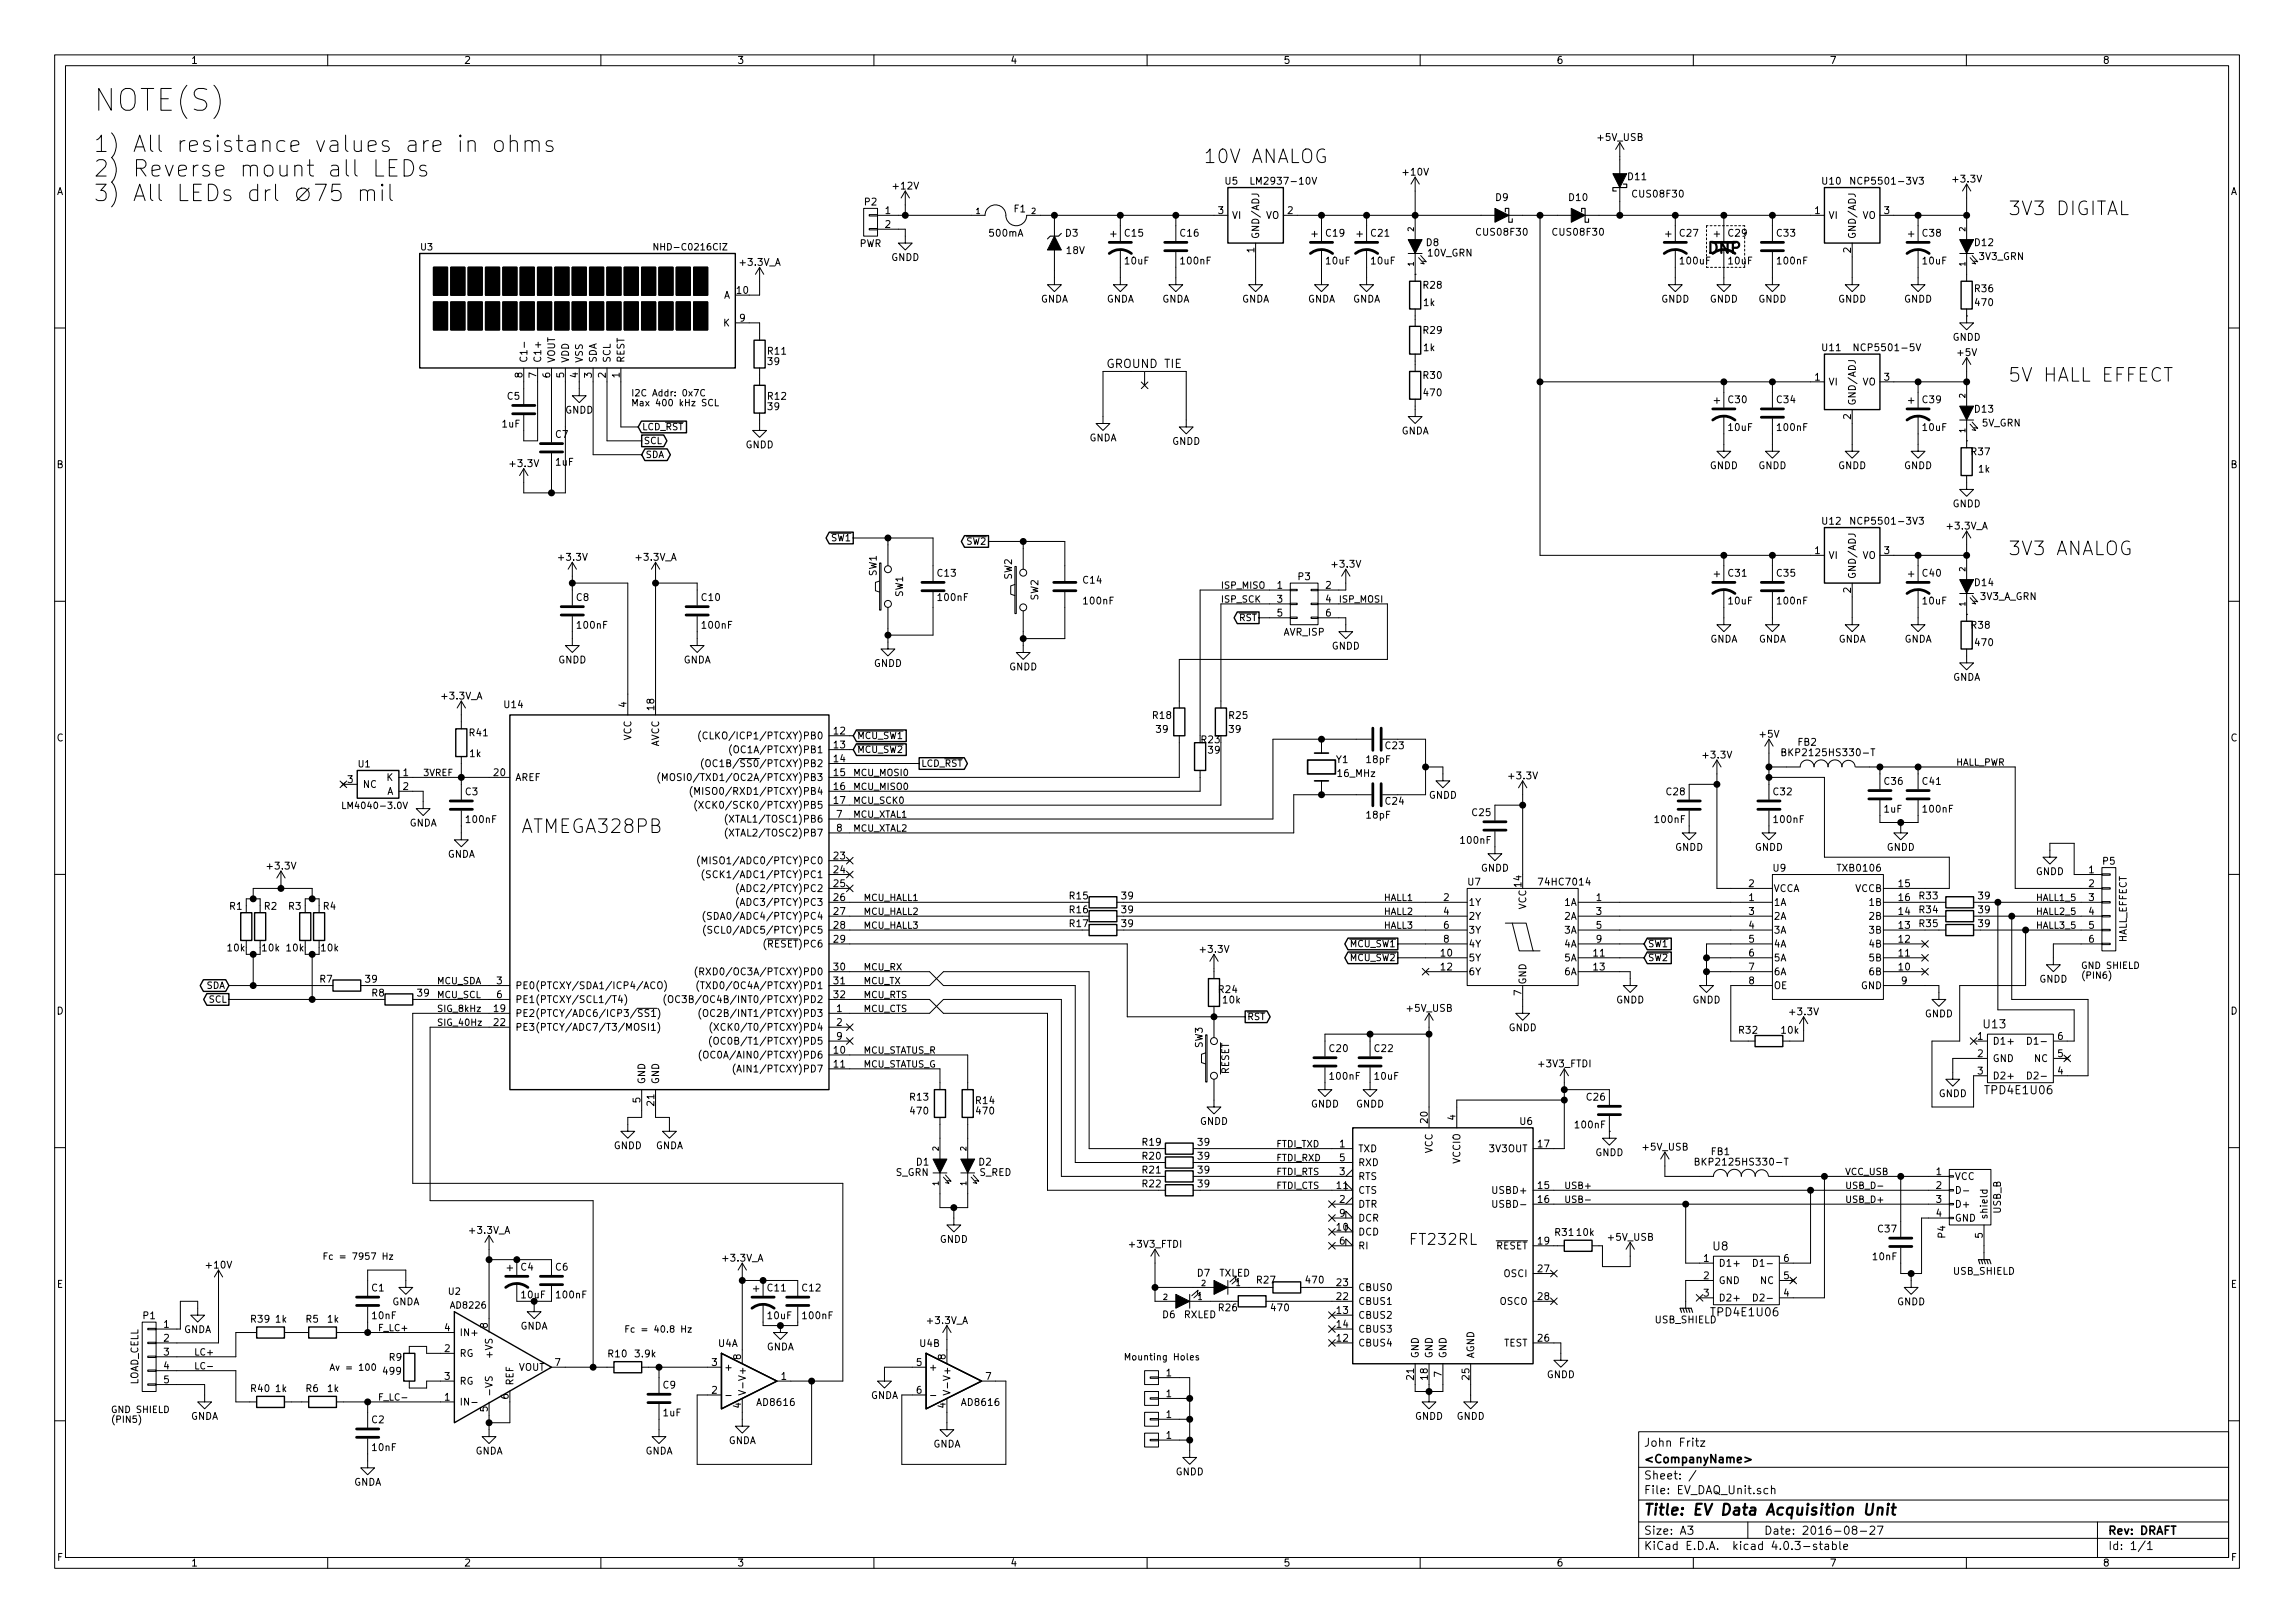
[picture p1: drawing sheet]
<svg xmlns="http://www.w3.org/2000/svg" width="420mm" height="297mm" viewBox="0 0 420 297" stroke-linecap="round" stroke-linejoin="round" font-family="sans-serif">
<defs><g id="words">
<text font-size="5.6" x="17.1" y="20.4">NOTE(S)</text>
<g font-size="4.2">
<text x="17.1" y="27.9">1) All resistance values are in ohms</text>
<text x="17.1" y="32.4">2) Reverse mount all LEDs</text>
<text x="17.1" y="36.9">3) All LEDs drl 75 mil</text>
</g>
<g font-size="3.5">
<text x="220.3" y="29.9">10V ANALOG</text>
<text x="367.7" y="39.4">3V3 DIGITAL</text>
<text x="367.7" y="69.9">5V HALL EFFECT</text>
<text x="367.7" y="101.6">3V3 ANALOG</text>
<text x="95.6" y="152.5">ATMEGA328PB</text>
</g>
<g font-size="2.8">
<text x="312.9" y="46.4">DNP</text>
<text x="258.3" y="227.8">FT232RL</text>
<text x="301" y="277.3">Title: EV Data Acquisition Unit</text>
</g>
<g font-size="2.1">
<text x="202.6" y="67.3">GROUND TIE</text>
<text x="363.2" y="188.2">U13</text>
<text x="363.7" y="200.3">TPD4E1U06</text>
<text x="313.6" y="228.8">U8</text>
<text x="313.6" y="240.9">TPD4E1U06</text>
<text x="301" y="267.8">&lt;CompanyName&gt;</text>
<text x="301" y="264.8">John Fritz</text>
<text x="301" y="273.5">File: EV_DAQ_Unit.sch</text>
<text x="301" y="270.8">Sheet: /</text>
<text x="301" y="280.9">Size: A3</text>
<text x="323" y="280.9">Date: 2016-08-27</text>
<text x="386" y="280.9">Rev: DRAFT</text>
<text x="301" y="283.7">KiCad E.D.A. kicad 4.0.3-stable</text>
<text x="386" y="283.7">Id: 1/1</text>
</g>
<g font-size="1.8">
<text x="35" y="11.7">1</text>
<text x="85" y="11.7">2</text>
<text x="135" y="11.7">3</text>
<text x="185" y="11.7">4</text>
<text x="235" y="11.7">5</text>
<text x="285" y="11.7">6</text>
<text x="335" y="11.7">7</text>
<text x="385" y="11.7">8</text>
<text x="292.6" y="25.8">+5V_USB</text>
<text x="10.4" y="35.7">A</text>
<text x="163.7" y="34.7">+12V</text>
<text x="224.3" y="33.8">U5</text>
<text x="229.8" y="33.8">LM2937-10V</text>
<text x="257" y="32.1">+10V</text>
<text x="298.1" y="33">D11</text>
<text x="333.7" y="33.8">U10</text>
<text x="339.8" y="33.8">NCP5501-3V3</text>
<text x="357.7" y="33.4">+3.3V</text>
<text x="408.4" y="35.7">A</text>
<text x="158.3" y="37.6">P2</text>
<text x="162.1" y="39.2">1</text>
<text x="162.1" y="41.7">2</text>
<text x="185.7" y="38.8">F1</text>
<text x="223" y="39.2">3</text>
<text x="225.6" y="40">VI</text>
<text x="231.6" y="40">VO</text>
<text x="235.7" y="39.2">2</text>
<text x="273.8" y="36.8">D9</text>
<text x="287.3" y="36.8">D10</text>
<text x="299.1" y="36.1">CUS08F30</text>
<text x="332.3" y="39.2">1</text>
<text x="334.8" y="40">VI</text>
<text x="340.8" y="40">VO</text>
<text x="345" y="39.2">3</text>
<text x="157.3" y="45.2">PWR</text>
<text x="163.1" y="47.7">GNDD</text>
<text x="181.3" y="43.3">500mA</text>
<text x="195.1" y="43.3">D3</text>
<text x="195.3" y="46.5">18V</text>
<text x="206" y="43.3">C15</text>
<text x="216.1" y="43.3">C16</text>
<text x="229.6" y="46.2" transform="rotate(-90 229.6 46.2)">1</text>
<text x="230.5" y="43.7" transform="rotate(-90 230.5 43.7)">GND/ADJ</text>
<text x="242.8" y="43.3">C19</text>
<text x="251.1" y="43.3">C21</text>
<text x="261.1" y="45">D8</text>
<text x="261.4" y="46.9">10V_GRN</text>
<text x="270.6" y="43.1">CUS08F30</text>
<text x="284.5" y="43.1">CUS08F30</text>
<text x="307.6" y="43.3">C27</text>
<text x="316.5" y="43.3">C29</text>
<text x="325.3" y="43.3">C33</text>
<text x="338.8" y="46.2" transform="rotate(-90 338.8 46.2)">2</text>
<text x="339.7" y="43.7" transform="rotate(-90 339.7 43.7)">GND/ADJ</text>
<text x="352" y="43.3">C38</text>
<text x="361.6" y="45">D12</text>
<text x="362.4" y="47.6">3V3_GRN</text>
<text x="135" y="53.8">10</text>
<text x="135.6" y="48.6">+3.3V_A</text>
<text x="206" y="48.4">10uF</text>
<text x="216.3" y="48.4">100nF</text>
<text x="242.8" y="48.4">10uF</text>
<text x="251.1" y="48.4">10uF</text>
<text x="260.6" y="52.8">R28</text>
<text x="307.7" y="48.4">100uF</text>
<text x="316.5" y="48.4">10uF</text>
<text x="325.5" y="48.4">100nF</text>
<text x="352.1" y="48.4">10uF</text>
<text x="361.6" y="53.5">R36</text>
<text x="132.4" y="59.7">K</text>
<text x="132.4" y="54.6">A</text>
<text x="135.4" y="58.8">9</text>
<text x="190.4" y="55.4">GNDA</text>
<text x="202.5" y="55.4">GNDA</text>
<text x="212.7" y="55.4">GNDA</text>
<text x="227.3" y="55.4">GNDA</text>
<text x="239.3" y="55.4">GNDA</text>
<text x="247.6" y="55.4">GNDA</text>
<text x="260.7" y="56">1k</text>
<text x="304.1" y="55.4">GNDD</text>
<text x="313" y="55.4">GNDD</text>
<text x="321.9" y="55.4">GNDD</text>
<text x="336.5" y="55.4">GNDD</text>
<text x="348.6" y="55.4">GNDD</text>
<text x="361.7" y="56">470</text>
<text x="140.6" y="64.9">R11</text>
<text x="260.6" y="61.1">R29</text>
<text x="260.7" y="64.2">1k</text>
<text x="333.7" y="64.2">U11</text>
<text x="340.2" y="64.2">NCP5501-5V</text>
<text x="357.5" y="62.3">GNDD</text>
<text x="358.4" y="65.1">+5V</text>
<text x="95.6" y="69.1" transform="rotate(-90 95.6 69.1)">8</text>
<text x="96.5" y="66.4" transform="rotate(-90 96.5 66.4)">C1-</text>
<text x="98.2" y="69.1" transform="rotate(-90 98.2 69.1)">7</text>
<text x="99.1" y="66.4" transform="rotate(-90 99.1 66.4)">C1+</text>
<text x="100.7" y="69.1" transform="rotate(-90 100.7 69.1)">6</text>
<text x="101.6" y="66.4" transform="rotate(-90 101.6 66.4)">VOUT</text>
<text x="103.3" y="69.1" transform="rotate(-90 103.3 69.1)">5</text>
<text x="104.1" y="66.4" transform="rotate(-90 104.1 66.4)">VDD</text>
<text x="105.8" y="69.1" transform="rotate(-90 105.8 69.1)">4</text>
<text x="106.7" y="66.4" transform="rotate(-90 106.7 66.4)">VSS</text>
<text x="108.3" y="69.1" transform="rotate(-90 108.3 69.1)">3</text>
<text x="109.2" y="66.4" transform="rotate(-90 109.2 66.4)">SDA</text>
<text x="110.9" y="69.1" transform="rotate(-90 110.9 69.1)">2</text>
<text x="111.8" y="66.4" transform="rotate(-90 111.8 66.4)">SCL</text>
<text x="113.4" y="69.1" transform="rotate(-90 113.4 69.1)">1</text>
<text x="114.3" y="66.4" transform="rotate(-90 114.3 66.4)">REST</text>
<text x="140.6" y="66.8">39</text>
<text x="260.6" y="69.3">R30</text>
<text x="332.3" y="69.6">1</text>
<text x="334.8" y="70.5">VI</text>
<text x="340.8" y="70.5">VO</text>
<text x="345" y="69.6">3</text>
<text x="92.9" y="73.1">C5</text>
<text x="103.5" y="75.7">GNDD</text>
<text x="140.6" y="73.1">R12</text>
<text x="140.6" y="75">39</text>
<text x="260.8" y="72.5">470</text>
<text x="316.5" y="73.8">C30</text>
<text x="325.3" y="73.8">C34</text>
<text x="338.8" y="76.7" transform="rotate(-90 338.8 76.7)">2</text>
<text x="339.7" y="74.2" transform="rotate(-90 339.7 74.2)">GND/ADJ</text>
<text x="352" y="73.8">C39</text>
<text x="361.6" y="75.5">D13</text>
<text x="91.9" y="78.2">1uF</text>
<text x="101.7" y="80.1">C7</text>
<text x="136.5" y="82">GNDD</text>
<text x="199.3" y="80.8">GNDA</text>
<text x="214.6" y="81.4">GNDD</text>
<text x="256.5" y="79.5">GNDA</text>
<text x="316.5" y="78.9">10uF</text>
<text x="325.5" y="78.9">100nF</text>
<text x="352.1" y="78.9">10uF</text>
<text x="361" y="83.3">R37</text>
<text x="362.8" y="78">5V_GRN</text>
<text x="10.4" y="85.7">B</text>
<text x="93.5" y="85.5">+3.3V</text>
<text x="101.8" y="85.2">1uF</text>
<text x="313" y="85.8">GNDD</text>
<text x="321.9" y="85.8">GNDD</text>
<text x="336.5" y="85.8">GNDD</text>
<text x="348.6" y="85.8">GNDD</text>
<text x="362.3" y="86.5">1k</text>
<text x="408.4" y="85.7">B</text>
<text x="333.7" y="96">U12</text>
<text x="339.8" y="96">NCP5501-3V3</text>
<text x="357.5" y="92.8">GNDD</text>
<text x="332.3" y="101.4">1</text>
<text x="345" y="101.4">3</text>
<text x="356.6" y="96.9">+3.3V_A</text>
<text x="102.4" y="102.6">+3.3V</text>
<text x="116.6" y="102.6">+3.3V_A</text>
<text x="160.5" y="105.4" transform="rotate(-90 160.5 105.4)">SW1</text>
<text x="171.7" y="105.5">C13</text>
<text x="185.2" y="106.1" transform="rotate(-90 185.2 106.1)">SW2</text>
<text x="198.3" y="106.8">C14</text>
<text x="233.8" y="107.7">1</text>
<text x="237.7" y="106.2">P3</text>
<text x="242.7" y="107.7">2</text>
<text x="244" y="103.9">+3.3V</text>
<text x="316.5" y="105.5">C31</text>
<text x="325.3" y="105.5">C35</text>
<text x="334.8" y="102.3">VI</text>
<text x="339.7" y="106" transform="rotate(-90 339.7 106)">GND/ADJ</text>
<text x="340.8" y="102.3">VO</text>
<text x="352" y="105.5">C40</text>
<text x="361.6" y="107.3">D14</text>
<text x="105.5" y="110">C8</text>
<text x="128.5" y="110">C10</text>
<text x="165.3" y="109.2" transform="rotate(-90 165.3 109.2)">SW1</text>
<text x="171.9" y="110">100nF</text>
<text x="190.1" y="109.9" transform="rotate(-90 190.1 109.9)">SW2</text>
<text x="198.5" y="110.6">100nF</text>
<text x="233.8" y="110.3">3</text>
<text x="233.8" y="112.8">5</text>
<text x="242.7" y="110.3">4</text>
<text x="242.7" y="112.8">6</text>
<text x="316.5" y="110.6">10uF</text>
<text x="325.5" y="110.6">100nF</text>
<text x="338.8" y="108.5" transform="rotate(-90 338.8 108.5)">2</text>
<text x="352.1" y="110.6">10uF</text>
<text x="362.5" y="109.8">3V3_A_GRN</text>
<text x="105.8" y="115">100nF</text>
<text x="128.7" y="115">100nF</text>
<text x="235" y="116.3">AVR_ISP</text>
<text x="243.8" y="118.9">GNDD</text>
<text x="313" y="117.6">GNDA</text>
<text x="321.9" y="117.6">GNDA</text>
<text x="336.5" y="117.6">GNDA</text>
<text x="348.6" y="117.6">GNDA</text>
<text x="361" y="115">R38</text>
<text x="361.7" y="118.2">470</text>
<text x="102.2" y="121.4">GNDD</text>
<text x="125" y="121.4">GNDA</text>
<text x="160" y="122">GNDD</text>
<text x="184.7" y="122.7">GNDD</text>
<text x="357.5" y="124.6">GNDA</text>
<text x="81" y="128">+3.3V_A</text>
<text x="92.4" y="129.6">U14</text>
<text x="114.7" y="129.4" transform="rotate(-90 114.7 129.4)">4</text>
<text x="119.8" y="129.9" transform="rotate(-90 119.8 129.9)">18</text>
<text x="211.1" y="131.6">R18</text>
<text x="225.1" y="131.6">R25</text>
<text x="10.4" y="135.7">C</text>
<text x="86" y="134.7">R41</text>
<text x="115.6" y="135.6" transform="rotate(-90 115.6 135.6)">VCC</text>
<text x="120.6" y="136.9" transform="rotate(-90 120.6 136.9)">AVCC</text>
<text x="130.3" y="135.3">(CLKO/ICP1/PTCXY)PB0</text>
<text x="134.8" y="137.8">(OC1A/PTCXY)PB1</text>
<text x="152.7" y="134.4">12</text>
<text x="152.7" y="136.9">13</text>
<text x="211.8" y="134.1">39</text>
<text x="220" y="136">R23</text>
<text x="221.3" y="137.9">39</text>
<text x="225.1" y="134.1">39</text>
<text x="253.7" y="137.1">C23</text>
<text x="322.2" y="135">+5V</text>
<text x="329.2" y="136.5">FB2</text>
<text x="408.4" y="135.7">C</text>
<text x="63.7" y="143.3">3</text>
<text x="70.7" y="142.9">K</text>
<text x="73.8" y="142">1</text>
<text x="86" y="138.5">1k</text>
<text x="90.5" y="142">20</text>
<text x="94.4" y="142.9">AREF</text>
<text x="123.8" y="142.9">(MOSI0/TXD1/OC2A/PTCXY)PB3</text>
<text x="131" y="140.4">(OC1B/SS0/PTCXY)PB2</text>
<text x="152.7" y="139.5">14</text>
<text x="152.7" y="142">15</text>
<text x="244.7" y="139.6">Y1</text>
<text x="245" y="142.2">16_MHz</text>
<text x="250.2" y="139.6">18pF</text>
<text x="276.4" y="142.6">+3.3V</text>
<text x="312" y="138.8">+3.3V</text>
<text x="327.3" y="138.4">BKP2125HS330-T</text>
<text x="345" y="143.6">C36</text>
<text x="352" y="143.6">C41</text>
<text x="66.4" y="144.2">NC</text>
<text x="70.7" y="145.5">A</text>
<text x="73.8" y="144.6">2</text>
<text x="85.2" y="145.5">C3</text>
<text x="129" y="145.5">(MISO0/RXD1/PTCXY)PB4</text>
<text x="129.8" y="148">(XCK0/SCK0/PTCXY)PB5</text>
<text x="152.7" y="144.6">16</text>
<text x="152.7" y="147.1">17</text>
<text x="153.2" y="149.6">7</text>
<text x="250.2" y="149.8">18pF</text>
<text x="253.7" y="147.3">C24</text>
<text x="261.6" y="146.2">GNDD</text>
<text x="269.6" y="149.3">C25</text>
<text x="305.1" y="145.5">C28</text>
<text x="324.7" y="145.5">C32</text>
<text x="345" y="148.7">1uF</text>
<text x="352.2" y="148.7">100nF</text>
<text x="74.9" y="151.2">GNDA</text>
<text x="85.5" y="150.6">100nF</text>
<text x="134.1" y="150.5">(XTAL1/TOSC1)PB6</text>
<text x="134.1" y="153.1">(XTAL2/TOSC2)PB7</text>
<text x="153.2" y="152.2">8</text>
<text x="267.6" y="154.4">100nF</text>
<text x="303.1" y="150.6">100nF</text>
<text x="306.7" y="155.7">GNDD</text>
<text x="321.3" y="155.7">GNDD</text>
<text x="324.9" y="150.6">100nF</text>
<text x="345.4" y="155.7">GNDD</text>
<text x="49.1" y="159.1">+3.3V</text>
<text x="81.9" y="157">GNDA</text>
<text x="130.1" y="158.2">(MISO1/ADC0/PTCY)PC0</text>
<text x="130.9" y="160.7">(SCK1/ADC1/PTCY)PC1</text>
<text x="152.7" y="157.3">23</text>
<text x="152.7" y="159.8">24</text>
<text x="271.1" y="159.5">GNDD</text>
<text x="324.6" y="159.5">U9</text>
<text x="336.6" y="159.5">TXB0106</text>
<text x="372.7" y="160.1">GNDD</text>
<text x="382.4" y="159.8">1</text>
<text x="385" y="158.2">P5</text>
<text x="42.1" y="166.5">R1</text>
<text x="48.4" y="166.5">R2</text>
<text x="52.9" y="166.5">R3</text>
<text x="59.2" y="166.5">R4</text>
<text x="136.1" y="163.2">(ADC2/PTCY)PC2</text>
<text x="136.1" y="165.8">(ADC3/PTCY)PC3</text>
<text x="152.7" y="162.3">25</text>
<text x="152.7" y="164.9">26</text>
<text x="152.7" y="167.4">27</text>
<text x="195.9" y="164.6">R15</text>
<text x="195.9" y="167.1">R16</text>
<text x="205.4" y="164.6">39</text>
<text x="205.4" y="167.1">39</text>
<text x="264.3" y="164.9">2</text>
<text x="264.3" y="167.4">4</text>
<text x="268.8" y="162">U7</text>
<text x="268.9" y="165.8">1Y</text>
<text x="278.5" y="162.3" transform="rotate(-90 278.5 162.3)">14</text>
<text x="279.4" y="166.5" transform="rotate(-90 279.4 166.5)">VCC</text>
<text x="282.2" y="162">74HC7014</text>
<text x="286.4" y="165.8">1A</text>
<text x="292.3" y="164.9">1</text>
<text x="292.3" y="167.4">3</text>
<text x="320.2" y="162.3">2</text>
<text x="320.2" y="164.9">1</text>
<text x="320.2" y="167.4">3</text>
<text x="324.7" y="163.2">VCCA</text>
<text x="324.7" y="165.8">1A</text>
<text x="339.5" y="163.2">VCCB</text>
<text x="342.3" y="165.8">1B</text>
<text x="347.6" y="167.4">14</text>
<text x="347.6" y="162.3">15</text>
<text x="347.6" y="164.9">16</text>
<text x="351.4" y="164.6">R33</text>
<text x="351.4" y="167.1">R34</text>
<text x="362.3" y="164.6">39</text>
<text x="362.3" y="167.1">39</text>
<text x="382.4" y="162.3">2</text>
<text x="382.4" y="164.9">3</text>
<text x="382.4" y="167.4">4</text>
<text x="130.9" y="168.3">(SDA0/ADC4/PTCY)PC4</text>
<text x="131.1" y="170.9">(SCL0/ADC5/PTCY)PC5</text>
<text x="140.2" y="173.4">(RESET)PC6</text>
<text x="152.7" y="170">28</text>
<text x="152.7" y="172.5">29</text>
<text x="195.9" y="169.7">R17</text>
<text x="205.4" y="169.7">39</text>
<text x="264.3" y="170">6</text>
<text x="264.3" y="172.5">8</text>
<text x="268.9" y="168.3">2Y</text>
<text x="268.9" y="170.9">3Y</text>
<text x="268.9" y="173.4">4Y</text>
<text x="286.4" y="168.3">2A</text>
<text x="286.4" y="170.9">3A</text>
<text x="286.4" y="173.4">4A</text>
<text x="292.3" y="170">5</text>
<text x="292.3" y="172.5">9</text>
<text x="320.2" y="170">4</text>
<text x="320.2" y="172.5">5</text>
<text x="324.7" y="168.3">2A</text>
<text x="324.7" y="170.9">3A</text>
<text x="324.7" y="173.4">4A</text>
<text x="342.3" y="173.4">4B</text>
<text x="342.3" y="170.9">3B</text>
<text x="342.3" y="168.3">2B</text>
<text x="347.6" y="172.5">12</text>
<text x="347.6" y="170">13</text>
<text x="351.4" y="169.7">R35</text>
<text x="362.3" y="169.7">39</text>
<text x="382.4" y="170">5</text>
<text x="382.4" y="172.5">6</text>
<text x="389.3" y="172.7" transform="rotate(-90 389.3 172.7)">HALL_EFFECT</text>
<text x="41.7" y="174.1">10k</text>
<text x="48.1" y="174.1">10k</text>
<text x="52.5" y="174.1">10k</text>
<text x="58.6" y="179.8">R7</text>
<text x="58.9" y="174.1">10k</text>
<text x="67" y="179.8">39</text>
<text x="129.6" y="178.5">(RXD0/OC3A/PTCXY)PD0</text>
<text x="152.7" y="177.6">30</text>
<text x="219.9" y="174.4">+3.3V</text>
<text x="263.8" y="175">10</text>
<text x="263.8" y="177.6">12</text>
<text x="268.9" y="175.9">5Y</text>
<text x="268.9" y="178.5">6Y</text>
<text x="286.4" y="175.9">5A</text>
<text x="286.4" y="178.5">6A</text>
<text x="291.8" y="175">11</text>
<text x="291.8" y="177.6">13</text>
<text x="320.2" y="175">6</text>
<text x="320.2" y="177.6">7</text>
<text x="324.7" y="175.9">5A</text>
<text x="324.7" y="178.5">6A</text>
<text x="342.3" y="178.5">6B</text>
<text x="342.3" y="175.9">5B</text>
<text x="347.6" y="177.6">10</text>
<text x="347.6" y="175">11</text>
<text x="373.3" y="179.8">GNDD</text>
<text x="10.4" y="185.7">D</text>
<text x="68.1" y="182.4">R8</text>
<text x="76.5" y="182.4">39</text>
<text x="90.5" y="185.2">19</text>
<text x="91" y="180.1">3</text>
<text x="91" y="182.7">6</text>
<text x="94.4" y="181">PE0(PTCXY/SDA1/ICP4/ACO)</text>
<text x="94.4" y="183.6">PE1(PTCXY/SCL1/T4)</text>
<text x="125.1" y="183.6">(OC3B/OC4B/INT0/PTCXY)PD2</text>
<text x="129.8" y="181">(TXD0/OC4A/PTCXY)PD1</text>
<text x="152.7" y="180.1">31</text>
<text x="152.7" y="182.7">32</text>
<text x="153.2" y="185.2">1</text>
<text x="223.2" y="181.7">R24</text>
<text x="224" y="183.6">10k</text>
<text x="257.7" y="185.2">+5V_USB</text>
<text x="278.5" y="182.2" transform="rotate(-90 278.5 182.2)">7</text>
<text x="279.4" y="180.2" transform="rotate(-90 279.4 180.2)">GND</text>
<text x="295.9" y="183.6">GNDD</text>
<text x="309.8" y="183.6">GNDD</text>
<text x="320.2" y="180.1">8</text>
<text x="324.7" y="181">OE</text>
<text x="327.8" y="185.8">+3.3V</text>
<text x="340.6" y="181">GND</text>
<text x="348.1" y="180.1">9</text>
<text x="408.4" y="185.7">D</text>
<text x="90.5" y="187.7">22</text>
<text x="94.4" y="188.6">PE3(PTCY/ADC7/T3/MOSI1)</text>
<text x="94.4" y="186.1">PE2(PTCY/ADC6/ICP3/SS1)</text>
<text x="130.5" y="186.1">(OC2B/INT1/PTCXY)PD3</text>
<text x="132.3" y="191.2">(OC0B/T1/PTCXY)PD5</text>
<text x="132.5" y="188.6">(XCK0/T0/PTCXY)PD4</text>
<text x="153.2" y="187.7">2</text>
<text x="153.2" y="190.3">9</text>
<text x="220.2" y="191.8" transform="rotate(-90 220.2 191.8)">SW3</text>
<text x="276.2" y="188.7">GNDD</text>
<text x="318.4" y="189.2">R32</text>
<text x="326.2" y="189.2">10k</text>
<text x="352.4" y="186.2">GNDD</text>
<text x="362.1" y="190.3">1</text>
<text x="364.8" y="191.2">D1+</text>
<text x="372.1" y="191.2">D1-</text>
<text x="376.7" y="190.3">6</text>
<text x="130.3" y="193.7">(OC0A/AIN0/PTCXY)PD6</text>
<text x="135.7" y="196.3">(AIN1/PTCXY)PD7</text>
<text x="152.7" y="192.8">10</text>
<text x="152.7" y="195.4">11</text>
<text x="225" y="196.7" transform="rotate(-90 225 196.7)">RESET</text>
<text x="243.4" y="192.5">C20</text>
<text x="243.6" y="197.6">100nF</text>
<text x="251.7" y="192.5">C22</text>
<text x="251.7" y="197.6">10uF</text>
<text x="281.8" y="195.3">+3V3_FTDI</text>
<text x="362.1" y="193.5">2</text>
<text x="362.1" y="196.6">3</text>
<text x="364.8" y="194.3">GND</text>
<text x="364.8" y="197.5">D2+</text>
<text x="372.1" y="197.5">D2-</text>
<text x="372.4" y="194.3">NC</text>
<text x="376.7" y="196.6">4</text>
<text x="376.7" y="193.5">5</text>
<text x="117.2" y="201.8" transform="rotate(-90 117.2 201.8)">5</text>
<text x="118.1" y="198.4" transform="rotate(-90 118.1 198.4)">GND</text>
<text x="119.8" y="202.3" transform="rotate(-90 119.8 202.3)">21</text>
<text x="120.6" y="198.4" transform="rotate(-90 120.6 198.4)">GND</text>
<text x="166.6" y="201.4">R13</text>
<text x="166.8" y="203.9">470</text>
<text x="178.7" y="202">R14</text>
<text x="178.9" y="203.9">470</text>
<text x="240" y="202.7">GNDD</text>
<text x="248.2" y="202.7">GNDD</text>
<text x="290.5" y="201.4">C26</text>
<text x="354.9" y="200.8">GNDD</text>
<text x="209.2" y="209.7">R19</text>
<text x="219.4" y="209.7">39</text>
<text x="219.7" y="205.9">GNDD</text>
<text x="245.3" y="210">1</text>
<text x="261.4" y="205.5" transform="rotate(-90 261.4 205.5)">20</text>
<text x="266.4" y="205" transform="rotate(-90 266.4 205)">4</text>
<text x="278.3" y="205.9">U6</text>
<text x="281.6" y="210">17</text>
<text x="288.5" y="206.5">100nF</text>
<text x="112.3" y="210.3">GNDD</text>
<text x="120" y="210.3">GNDA</text>
<text x="164" y="215.2">S_GRN</text>
<text x="167.8" y="213.3">D1</text>
<text x="179.2" y="213.3">D2</text>
<text x="179.3" y="215.2">S_RED</text>
<text x="209.2" y="212.2">R20</text>
<text x="209.2" y="214.7">R21</text>
<text x="219.4" y="212.2">39</text>
<text x="219.4" y="214.7">39</text>
<text x="245.3" y="215">3</text>
<text x="245.3" y="212.5">5</text>
<text x="248.7" y="210.9">TXD</text>
<text x="248.7" y="215.9">RTS</text>
<text x="248.7" y="213.4">RXD</text>
<text x="262.3" y="211.2" transform="rotate(-90 262.3 211.2)">VCC</text>
<text x="267.3" y="213" transform="rotate(-90 267.3 213)">VCCIO</text>
<text x="272.8" y="210.9">3V3OUT</text>
<text x="292" y="211.6">GNDD</text>
<text x="300.8" y="210.6">+5V_USB</text>
<text x="311.4" y="213.3">BKP2125HS330-T</text>
<text x="313.3" y="211.4">FB1</text>
<text x="354.5" y="215">1</text>
<text x="357.9" y="215.9">VCC</text>
<text x="209.2" y="217.3">R22</text>
<text x="219.4" y="217.3">39</text>
<text x="244.8" y="217.6">11</text>
<text x="245.3" y="220.1">2</text>
<text x="248.7" y="221">DTR</text>
<text x="248.7" y="218.5">CTS</text>
<text x="273.6" y="218.5">USBD+</text>
<text x="274.1" y="221">USBD-</text>
<text x="281.6" y="217.6">15</text>
<text x="281.6" y="220.1">16</text>
<text x="354.5" y="217.6">2</text>
<text x="354.5" y="220.1">3</text>
<text x="357.9" y="221">D+</text>
<text x="86.1" y="225.8">+3.3V_A</text>
<text x="172" y="227.4">GNDD</text>
<text x="244.8" y="225.2">10</text>
<text x="245.3" y="227.7">6</text>
<text x="245.3" y="222.7">9</text>
<text x="248.7" y="223.6">DCR</text>
<text x="248.7" y="226.1">DCD</text>
<text x="281.6" y="227.7">19</text>
<text x="284.8" y="226.2">R31</text>
<text x="288.7" y="226.2">10k</text>
<text x="294.5" y="227.1">+5V_USB</text>
<text x="343.9" y="225.5">C37</text>
<text x="354.5" y="222.7">4</text>
<text x="356.1" y="226.5" transform="rotate(-90 356.1 226.5)">P4</text>
<text x="357.9" y="223.6">GND</text>
<text x="363" y="226.6" transform="rotate(-90 363 226.6)">5</text>
<text x="363.9" y="223.2" transform="rotate(-90 363.9 223.2)">shield</text>
<text x="366.3" y="222.1" transform="rotate(-90 366.3 222.1)">USB_B</text>
<text x="37.9" y="232.1">+10V</text>
<text x="95.4" y="232.5">C4</text>
<text x="101.7" y="232.5">C6</text>
<text x="132.4" y="230.9">+3.3V_A</text>
<text x="206.9" y="228.3">+3V3_FTDI</text>
<text x="219.2" y="233.6">D7</text>
<text x="223.1" y="233.6">TXLED</text>
<text x="248.7" y="228.6">RI</text>
<text x="273.8" y="228.6">RESET</text>
<text x="275.3" y="233.7">OSCI</text>
<text x="281.6" y="232.8">27</text>
<text x="311.9" y="230.9">1</text>
<text x="314.7" y="231.8">D1+</text>
<text x="321.9" y="231.8">D1-</text>
<text x="326.6" y="230.9">6</text>
<text x="343" y="230.6">10nF</text>
<text x="357.6" y="233.3">USB_SHIELD</text>
<text x="10.4" y="235.7">E</text>
<text x="68.1" y="236.3">C1</text>
<text x="71.7" y="238.9">GNDA</text>
<text x="95.5" y="237.6">10uF</text>
<text x="102" y="237.6">100nF</text>
<text x="140.6" y="236.3">C11</text>
<text x="146.9" y="236.3">C12</text>
<text x="223.2" y="240">R26</text>
<text x="230.1" y="234.9">R27</text>
<text x="232.8" y="240">470</text>
<text x="239.2" y="234.9">470</text>
<text x="244.8" y="237.9">22</text>
<text x="244.8" y="235.4">23</text>
<text x="248.7" y="238.8">CBUS1</text>
<text x="248.7" y="236.3">CBUS0</text>
<text x="274.4" y="238.8">OSCO</text>
<text x="281.6" y="237.9">28</text>
<text x="311.9" y="234.1">2</text>
<text x="311.9" y="237.3">3</text>
<text x="314.7" y="235">GND</text>
<text x="314.7" y="238.2">D2+</text>
<text x="321.9" y="238.2">D2-</text>
<text x="322.2" y="235">NC</text>
<text x="326.6" y="237.3">4</text>
<text x="326.6" y="234.1">5</text>
<text x="347.3" y="238.9">GNDD</text>
<text x="408.4" y="235.7">E</text>
<text x="26.2" y="241.4">P1</text>
<text x="30" y="243">1</text>
<text x="30" y="245.5">2</text>
<text x="33.6" y="244">GNDA</text>
<text x="46" y="242">R39</text>
<text x="50.5" y="242">1k</text>
<text x="56" y="242">R5</text>
<text x="60" y="242">1k</text>
<text x="68.2" y="241.4">10nF</text>
<text x="81.4" y="243.6">4</text>
<text x="84.2" y="244.5">IN+</text>
<text x="89.3" y="243.1" transform="rotate(-90 89.3 243.1)">8</text>
<text x="95.2" y="243.3">GNDA</text>
<text x="140.6" y="241.4">10uF</text>
<text x="147.1" y="241.4">100nF</text>
<text x="169.9" y="242.3">+3.3V_A</text>
<text x="212.9" y="241.2">D6</text>
<text x="216.7" y="241.2">RXLED</text>
<text x="244.8" y="245.5">12</text>
<text x="244.8" y="240.4">13</text>
<text x="244.8" y="243">14</text>
<text x="248.7" y="241.3">CBUS2</text>
<text x="248.7" y="243.9">CBUS3</text>
<text x="281.6" y="245.5">26</text>
<text x="303" y="242.2">USB_SHIELD</text>
<text x="30" y="248.1">3</text>
<text x="30" y="250.6">4</text>
<text x="70.3" y="251.6">499</text>
<text x="71.3" y="249">R9</text>
<text x="81.4" y="247.4">2</text>
<text x="84.2" y="248.3">RG</text>
<text x="90.2" y="248.2" transform="rotate(-90 90.2 248.2)">+VS</text>
<text x="94.8" y="250.9">VOUT</text>
<text x="101.6" y="250">7</text>
<text x="111.4" y="248.4">R10</text>
<text x="116.4" y="248.4">3.9k</text>
<text x="130.3" y="250">3</text>
<text x="131.5" y="246.5">U4A</text>
<text x="132.6" y="250.9">+</text>
<text x="135.6" y="248.8" transform="rotate(-90 135.6 248.8)">8</text>
<text x="140.3" y="247.1">GNDA</text>
<text x="167.8" y="250">5</text>
<text x="168.4" y="246.5">U4B</text>
<text x="170.1" y="250.9">+</text>
<text x="173.1" y="248.8" transform="rotate(-90 173.1 248.8)">8</text>
<text x="213.5" y="251.9">1</text>
<text x="248.7" y="246.4">CBUS4</text>
<text x="259.7" y="248.6" transform="rotate(-90 259.7 248.6)">GND</text>
<text x="262.3" y="248.6" transform="rotate(-90 262.3 248.6)">GND</text>
<text x="263.9" y="252" transform="rotate(-90 263.9 252)">7</text>
<text x="264.8" y="248.6" transform="rotate(-90 264.8 248.6)">GND</text>
<text x="269.9" y="248.6" transform="rotate(-90 269.9 248.6)">AGND</text>
<text x="275.1" y="246.4">TEST</text>
<text x="25.3" y="253.6" transform="rotate(-90 25.3 253.6)">LOAD_CELL</text>
<text x="30" y="253.1">5</text>
<text x="46" y="254.7">R40</text>
<text x="50.5" y="254.7">1k</text>
<text x="56" y="254.7">R6</text>
<text x="60" y="254.7">1k</text>
<text x="81.4" y="256.3">1</text>
<text x="81.4" y="252.5">3</text>
<text x="84.2" y="257.2">IN-</text>
<text x="84.2" y="253.4">RG</text>
<text x="90.2" y="255.6" transform="rotate(-90 90.2 255.6)">-VS</text>
<text x="93.1" y="256" transform="rotate(-90 93.1 256)">6</text>
<text x="94" y="253.6" transform="rotate(-90 94 253.6)">REF</text>
<text x="121.4" y="254.1">C9</text>
<text x="130.3" y="255.1">2</text>
<text x="135.6" y="257.7" transform="rotate(-90 135.6 257.7)">4</text>
<text x="136.5" y="252.3" transform="rotate(-90 136.5 252.3)">V+</text>
<text x="138.8" y="257.3">AD8616</text>
<text x="143" y="252.5">1</text>
<text x="159.3" y="256">GNDA</text>
<text x="167.8" y="255.1">6</text>
<text x="173.1" y="257.7" transform="rotate(-90 173.1 257.7)">4</text>
<text x="174" y="252.3" transform="rotate(-90 174 252.3)">V+</text>
<text x="176.3" y="257.3">AD8616</text>
<text x="180.5" y="252.5">7</text>
<text x="213.5" y="255.7">1</text>
<text x="258.8" y="252.5" transform="rotate(-90 258.8 252.5)">21</text>
<text x="261.4" y="252.5" transform="rotate(-90 261.4 252.5)">18</text>
<text x="269" y="252.5" transform="rotate(-90 269 252.5)">25</text>
<text x="283.2" y="252.2">GNDD</text>
<text x="34.8" y="259.8">GNDA</text>
<text x="68.1" y="260.5">C2</text>
<text x="89.3" y="258.4" transform="rotate(-90 89.3 258.4)">5</text>
<text x="121.4" y="259.2">1uF</text>
<text x="213.5" y="263.3">1</text>
<text x="213.5" y="259.5">1</text>
<text x="259" y="259.8">GNDD</text>
<text x="266.6" y="259.8">GNDD</text>
<text x="68.2" y="265.5">10nF</text>
<text x="86.9" y="266.2">GNDA</text>
<text x="118.1" y="266.2">GNDA</text>
<text x="133.3" y="264.3">GNDA</text>
<text x="170.8" y="264.9">GNDA</text>
<text x="215.2" y="270">GNDD</text>
<text x="64.7" y="271.9">GNDA</text>
<text x="10.5" y="285.7">F</text>
<text x="35" y="286.7">1</text>
<text x="85" y="286.7">2</text>
<text x="135" y="286.7">3</text>
<text x="185" y="286.7">4</text>
<text x="235" y="286.7">5</text>
<text x="285" y="286.7">6</text>
<text x="335" y="286.7">7</text>
<text x="385" y="286.7">8</text>
<text x="408.5" y="285.7">F</text>
</g>
<g font-size="1.7">
<text x="77" y="45.8">U3</text>
<text x="120.5" y="45.8">NHD-C0216CiZ</text>
<text x="115.6" y="72.5">I2C Addr: 0x7C</text>
<text x="115.6" y="74.3">Max 400 kHz SCL</text>
<text x="117.6" y="78.7">LCD_RST</text>
<text x="117.9" y="81.3">SCL</text>
<text x="118.2" y="83.8">SDA</text>
<text x="152.2" y="99">SW1</text>
<text x="177" y="99.7">SW2</text>
<text x="223.5" y="107.7">ISP_MISO</text>
<text x="223.5" y="110.3">ISP_SCK</text>
<text x="226.8" y="113.7">RST</text>
<text x="245.1" y="110.3">ISP_MOSI</text>
<text x="156.9" y="135.2">MCU_SW1</text>
<text x="156.9" y="137.8">MCU_SW2</text>
<text x="65.6" y="140.4">U1</text>
<text x="77.5" y="142">3VREF</text>
<text x="156.2" y="142">MCU_MOSI0</text>
<text x="168.7" y="140.3">LCD_RST</text>
<text x="358.1" y="140.1">HALL_PWR</text>
<text x="63.6" y="148">LM4040-3.0V</text>
<text x="156.2" y="144.6">MCU_MISO0</text>
<text x="156.2" y="147.1">MCU_SCK0</text>
<text x="156.2" y="149.6">MCU_XTAL1</text>
<text x="156.2" y="152.2">MCU_XTAL2</text>
<text x="158.1" y="164.9">MCU_HALL1</text>
<text x="158.1" y="167.4">MCU_HALL2</text>
<text x="253.4" y="164.9">HALL1</text>
<text x="253.4" y="167.4">HALL2</text>
<text x="372.7" y="167.4">HALL2_5</text>
<text x="372.7" y="164.9">HALL1_5</text>
<text x="158.1" y="170">MCU_HALL3</text>
<text x="247.2" y="173.3">MCU_SW1</text>
<text x="253.4" y="170">HALL3</text>
<text x="301.7" y="173.3">SW1</text>
<text x="372.7" y="170">HALL3_5</text>
<text x="158.1" y="177.6">MCU_RX</text>
<text x="247.2" y="175.9">MCU_SW2</text>
<text x="301.7" y="175.9">SW2</text>
<text x="381" y="177.3">GND SHIELD</text>
<text x="381" y="179.1">(PIN6)</text>
<text x="37.7" y="181">SDA</text>
<text x="38.2" y="183.5">SCL</text>
<text x="80" y="185.2">SIG_8kHz</text>
<text x="80" y="180.1">MCU_SDA</text>
<text x="80" y="182.7">MCU_SCL</text>
<text x="158.1" y="180.1">MCU_TX</text>
<text x="158.1" y="182.7">MCU_RTS</text>
<text x="158.1" y="185.2">MCU_CTS</text>
<text x="80" y="187.7">SIG_40Hz</text>
<text x="228.4" y="186.7">RST</text>
<text x="158.1" y="195.4">MCU_STATUS_G</text>
<text x="158.1" y="192.8">MCU_STATUS_R</text>
<text x="233.7" y="210">FTDI_TXD</text>
<text x="233.7" y="212.5">FTDI_RXD</text>
<text x="233.7" y="215">FTDI_RTS</text>
<text x="337.8" y="215">VCC_USB</text>
<text x="233.7" y="217.6">FTDI_CTS</text>
<text x="286.4" y="217.6">USB+</text>
<text x="286.4" y="220.1">USB-</text>
<text x="337.8" y="217.6">USB_D-</text>
<text x="337.8" y="220.1">USB_D+</text>
<text x="59.1" y="230.5">Fc = 7957 Hz</text>
<text x="82.1" y="236.9">U2</text>
<text x="82.7" y="239.5">AD8226</text>
<text x="69.2" y="243.6">F_LC+</text>
<text x="114.3" y="243.9">Fc = 40.8 Hz</text>
<text x="35.6" y="248.1">LC+</text>
<text x="35.6" y="250.6">LC-</text>
<text x="60.3" y="250.9">Av = 100</text>
<text x="205.7" y="249">Mounting Holes</text>
<text x="69.2" y="256.3">F_LC-</text>
<text x="20.3" y="258.6">GND SHIELD</text>
<text x="20.3" y="260.4">(PIN5)</text>
</g>
<g font-size="1.4">
<text x="178.7" y="39.2">1</text>
<text x="188.8" y="39.2">2</text>
<text x="258.8" y="42.3" transform="rotate(-90 258.8 42.3)">2</text>
<text x="359.8" y="42.3" transform="rotate(-90 359.8 42.3)">2</text>
<text x="258.8" y="48.7" transform="rotate(-90 258.8 48.7)">1</text>
<text x="359.8" y="48.7" transform="rotate(-90 359.8 48.7)">1</text>
<text x="359.8" y="72.8" transform="rotate(-90 359.8 72.8)">2</text>
<text x="359.8" y="79.2" transform="rotate(-90 359.8 79.2)">1</text>
<text x="359.8" y="104.6" transform="rotate(-90 359.8 104.6)">2</text>
<text x="359.8" y="110.9" transform="rotate(-90 359.8 110.9)">1</text>
<text x="171.8" y="210.6" transform="rotate(-90 171.8 210.6)">2</text>
<text x="176.9" y="210.6" transform="rotate(-90 176.9 210.6)">2</text>
<text x="171.8" y="217" transform="rotate(-90 171.8 217)">1</text>
<text x="176.9" y="217" transform="rotate(-90 176.9 217)">1</text>
<text x="213" y="237.9">2</text>
<text x="219.3" y="237.9">1</text>
<text x="220" y="235.4">2</text>
<text x="226.3" y="235.4">1</text>
</g>
</g></defs>
<g fill="none" stroke="#000" stroke-width=".18">
<path d="M10 10h400v277h-400zM12 12h396v273.1h-396zM60 10v2M110 10v2M160 10v2M210 10v2M260 10v2M310 10v2M360 10v2M57.7 33.7h2l-1.3 3M62.3 33.7h-1.4l-.2 1.5 .4-.3h.7l.4 .1 .2 .4v.8l-.1 .2-.5 .3h-.7l-.4-.3M66 35a.76 .76 0 0 1 1.3 .2v1.5"/>
<path d="M66 34.7v2M67.3 35.2a.72 .72 0 0 1 1.1-.3l.2 .3v1.5M68.8 29.2v3h1.5M70 33.7l-.2 .2 .2 .1 .1-.1-.1-.2v.3M70 34.7v2M71.3 30.7h1M71.4 33.7v2.6l.2 .3 .2 .1M72.7 29.2h-1.4v3h1.4M74 29.2a1.57 1.57 0 0 1 1.6 .8 1.57 1.57 0 0 1-.2 1.8l-.3 .3-.4 .1h-.7zM78 30.4l-.7-.2-.3 .2-.2 .3 .2 .4 1 .3 .1 .3-.1 .4-.3 .1-.9-.1M84.3 24.7l-.2 .2 .2 .1 .1-.1-.1-.2v.3M85.7 26a.76 .76 0 0 1 1.3 .2v1.5"/>
<path d="M85.7 25.7v2M90.7 26a.81 .81 0 0 1 1.4 .3v.9a.82 .82 0 0 1-.8 .6 .82 .82 0 0 1-.7-.6v-.9zM93.4 26a.76 .76 0 0 1 1.3 .2v1.5M93.4 24.7v3M96.1 26a.76 .76 0 0 1 1.3 .2v1.5M96.1 25.7v2M97.4 26.2a.72 .72 0 0 1 1.2-.3l.1 .3v1.5M101.1 25.9l-.7-.2-.3 .2-.1 .3 .1 .4 1 .3 .2 .3-.2 .4-.3 .1-.8-.1M158.1 38.1h2.6v5.1h-2.6zM159.1 39.3h1.6v.2h-1.6zM160.7 39.4h19.6a1.93 1.93 0 0 1 2.1-1.9 1.93 1.93 0 0 1 1.8 2.2 1.91 1.91 0 0 0 2 1.6 1.91 1.91 0 0 0 1.8-1.9h36.8M165.7 35v4.4"/>
<path d="M165.7 35l-.7 1.2M165.7 35l.8 1.2M193 39.4v3.8M205.1 39.4v4.7M215.3 39.4v4.7M229 32.4v1.3h.6M234.9 39.4h38.8M240.2 32.4l.4 1.3 .4-1.3M241.9 39.4v4.7M250.2 39.4v4.7M259.1 32.4v11.5M259.1 32.4l-.8 1.3"/>
<path d="M259.1 32.4l.7 1.3M276.2 39.4h11.5M281.9 39.4v62.2h52.1M290.2 39.4h43.8M296.5 26.1v5.7M296.5 34.3v5.1M296.5 26.1l-.7 1.2M296.5 26.1l.8 1.2M306.7 39.4v4.7M315.6 39.4v4.7M324.5 39.4v4.7M339.5 32.4v1.3l-.7-1.3v1.3"/>
<path d="M344.2 39.4h15.8M351.2 39.4v4.7M351.3 32.4h.8l-.4 .5 .4 .1v.6l-.2 .1-.6-.1M360 33.7v10.2M360 33.7l-.7 1.3M360 33.7l.8 1.3M388.4 36.8v2.5h1.2M120.4 44.6v1.2l-.7-1.2v1.2M132.3 44.6h.8l-.8 1.2h.8M134.7 59.1h4.4v3.2M139.1 48.9v5.1h-1.9M139.1 48.9l-.8 1.3"/>
<path d="M139.1 48.9l.7 1.3M159.1 41.8h1.6v.3h-1.6zM160.7 41.9h5v2.6h1.3l-1.3 1.3-1.2-1.3h1.2M193 45.8v6.3h1.3l-1.3 1.3-1.2-1.3h1.2M203.3 42.8h1M203.8 42.3v1M205.1 45.6v6.5h1.3l-1.3 1.3-1.3-1.3h1.3M215.3 46.1v6h1.2l-1.2 1.3-1.3-1.3h1.3M229.9 44.5v7.6h1.2l-1.2 1.3-1.3-1.3h1.3M240.2 42.8h1M240.7 42.3v1M241.9 45.6v6.5h1.3l-1.3 1.3-1.2-1.3h1.2"/>
<path d="M248.4 42.8h1M248.9 42.3v1M250.2 45.6v6.5h1.3l-1.3 1.3-1.3-1.3h1.3M257.8 46.4h2.5M259.1 50.2h.1M259.1 46.4v5.1M259.1 56.6v3.1M259.7 47.2l1 1.1-.6-.1M260.1 46.8l1 1.1-.6-.1M304.9 42.8h1M305.4 42.3v1M306.7 45.6v6.5h1.3l-1.3 1.3-1.3-1.3h1.3"/>
<path d="M313.8 42.8h1M314.3 42.3v1M315.6 45.6v6.5h1.3l-1.3 1.3-1.3-1.3h1.3M324.5 46.1v6h1.3l-1.3 1.3-1.3-1.3h1.3M339.1 44.5v7.6h1.3l-1.3 1.3-1.3-1.3h1.3M349.4 42.8h1M349.9 42.3v1M351.2 45.6v6.5h1.2l-1.2 1.3-1.3-1.3h1.3M358.8 46.4h2.5M360 57.8v1.3h1.3l-1.3 1.3-1.2-1.3h1.2M360 57.8h.1M360 46.4v5.1"/>
<path d="M360 56.6v1.2M360.7 47.2l1 1.1-.6-.1M361.1 46.8l1 1.1-.7-.1M10 60h2M95.9 67.4v6.6M96 62.6v1M98.4 67.4v13.3h-2.5v-4.7M101 67.4v13.5M103.5 67.4v22.8h-7.6v-4.4M106 67.4v5h1.3l-1.3 1.3-1.2-1.3h1.2M108.6 67.4v15.8h8.9M111.1 67.4v13.3h6.4"/>
<path d="M113.7 67.4v10.7h3.1M121.8 77.3h3.3M127.1 71.3h.8l-.5 1.2M129 71.4a.48 .48 0 0 0-.6 0 .48 .48 0 0 0-.1 .6l.2 .4 .3 .1 .2-.1M130.5 73.2a.48 .48 0 0 0-.6 0 .48 .48 0 0 0-.2 .6l.2 .4 .3 .1 .3-.1M131 73.1v1.2h.5M139.1 75.6v3.2h1.2l-1.2 1.2-1.3-1.2h1.3M139.1 67.3v3.2M207 68h-5.1v9.5h1.3l-1.3 1.3-1.2-1.3h1.2M208.9 69.9l1.3 1.2M209.5 68v2.5M210.2 69.9l-1.3 1.2"/>
<path d="M212.1 68h5.1v10.1h1.2l-1.2 1.3-1.3-1.3h1.3M259.1 73.1v3.1h1.2l-1.2 1.3-1.3-1.3h1.3M259.1 64.8v3.2M281.9 69.9h52.1M313.8 73.3h1M314.3 72.8v1M315.6 76.1v6.5h1.3l-1.3 1.3-1.3-1.3h1.3M315.6 69.9v4.7M324.5 76.6v6h1.3l-1.3 1.3-1.3-1.3h1.3M324.5 69.9v4.7M339.1 75v7.6h1.3l-1.3 1.3-1.3-1.3h1.3M340.2 62.9v1.3l-.8-1.3v1.3"/>
<path d="M344.2 69.9h15.8M349.4 73.3h1M349.9 72.8v1M350.8 62.9l.4 1.3 .4-1.3M351.2 76.1v6.5h1.2l-1.2 1.3-1.3-1.3h1.3M351.2 69.9v4.7M358.8 76.9h2.5M360 65.4v8.9M360 76.9v5.1M360 65.4l-.7 1.3M360 65.4l.8 1.3M360.7 77.6l1 1.2-.6-.2"/>
<path d="M361.1 77.3l1 1.1-.7-.1M396.2 67.3h1.5M408 60h2M95.9 85.8l-.8 1.2M95.9 85.8l.7 1.2M101 83v7.2M152.1 97.6h3.7M156.2 98.5h14.6v7.8M162.6 98.5v5M176.9 98.2h3.7M181 99.1h13.9v7.2M187.3 99.1v5.1"/>
<path d="M339.5 94.7v1.2l-.7-1.2v1.2M351.3 94.7h.8l-.4 .5 .4 .1v.5l-.2 .1-.6-.1M360 87v2.6h1.3l-1.3 1.2-1.2-1.2h1.2M360 80.7h.1M360 97.2v8.9M360 97.2l-.7 1.3M360 97.2l.8 1.3M10 110h2M104.8 112.8v5.3h1.2l-1.2 1.3-1.3-1.3h1.3M104.8 106.7h10.1v24.1M104.8 102.9v7.9M104.8 102.9l-.8 1.3"/>
<path d="M104.8 102.9l.7 1.3M120 102.9v27.9M120 106.7h7.6v4.1M120 102.9l-.7 1.3M120 102.9l.8 1.3M127.6 112.8v5.3h1.3l-1.3 1.3-1.2-1.3h1.2M161 103h.3v8.7h-.3zM161 106.3l-.7 .3v1.5l.7 .3M162.6 111.2v7.6h1.2l-1.2 1.3-1.3-1.3h1.3M170.8 108.4v7.8h-8.2M185.8 103.7h.3v8.6h-.3zM185.8 107l-.8 .2v1.5l.8 .3"/>
<path d="M187.3 111.8v7.6h1.3l-1.3 1.3-1.2-1.3h1.2M194.9 108.4v8.5h-7.6M226.8 112.2h3.3M230.5 113.1h5.7M236.2 112.9h1.3v.3h-1.3zM236.2 110.4h1.3v.3h-1.3zM236.2 107.9h1.3v.2h-1.3zM236.2 106.7h5.1v7.6h-5.1zM236.2 108h-16.5v26.7M236.2 110.5h-12.7v19.1M240 112.9h1.3v.3h-1.3zM240 110.4h1.3v.3h-1.3z"/>
<path d="M240 107.9h1.3v.2h-1.3zM241.3 113.1h5.1v2.5h1.2l-1.2 1.3-1.3-1.3h1.3M241.3 110.5h12.7v10.2h-38.1v8.9M246.4 104.2v3.8h-5.1M246.4 104.2l-.8 1.2M246.4 104.2l.7 1.2M313.8 105.1h1M314.3 104.6v1M315.6 107.9v6.4h1.3l-1.3 1.3-1.3-1.3h1.3M315.6 101.6v4.7M324.5 108.4v5.9h1.3l-1.3 1.3-1.3-1.3h1.3M324.5 101.6v4.7"/>
<path d="M339.1 106.7v7.6h1.3l-1.3 1.3-1.3-1.3h1.3M344.2 101.6h15.8M349.4 105.1h1M349.9 104.6v1M351.2 107.9v6.4h1.2l-1.2 1.3-1.3-1.3h1.3M351.2 101.6v4.7M358.8 108.6h2.5M360 118.8v2.5h1.3l-1.3 1.3-1.2-1.3h1.2M360 112.4h.1M360 108.6v5.1M360.7 109.4l1 1.1-.6-.1M361.1 109l1 1.1-.7-.1"/>
<path d="M408 110h2M84.5 128.3v5.1M84.5 138.5v7.8M84.5 128.3l-.8 1.3M84.5 128.3l.7 1.3M128.3 133.8a1.51 1.51 0 0 0 0 1.9M128.8 138.8a1.51 1.51 0 0 0 0 2M129.3 139.2l.2-.1h.4a.83 .83 0 0 1-.2 1.2 .44 .44 0 0 1-.5-.4zM129.5 134.1a.5 .5 0 0 0-.7 0 .5 .5 0 0 0-.1 .6l.1 .3a.41 .41 0 0 0 .7 .1M133.9 136.3a1.51 1.51 0 0 0 0 2M135.4 138.8h3.6M151.8 134.7h4.4"/>
<path d="M151.8 137.2h4.4M151.8 139.7h16.5M156.9 133.8h8.4M156.9 136.3h8.4M172.9 138.9h3.3M215.9 134.7v7.6h-64.1M223.5 135.9v11.5h-71.7M241.9 135.3v2.5M251.1 135.3h-18.1v14.6h-81.2M253.1 135.3h7.9v10.2h-7.9M314.3 139.1v23.5h10.2M314.3 139.1l.8 1.3"/>
<path d="M314.3 139.1l-.7 1.3M323.8 135.3l-.7 1.3M323.8 135.3v11M323.8 135.3l.8 1.3M326.2 137.6l.6-.1v-.4l-.6-.1v1.3h.5l.2-.1v-.3l-.2-.3M342.5 137h.7M342.9 137v1.3M51.4 159.4l-.7 1.3M51.4 159.4v3.2M51.4 159.4l.8 1.3M62.3 142.9l1.2 1.3M62.7 146.8v1.2h.6"/>
<path d="M62.9 143.5h2.5M63.5 142.9l-1.2 1.3M73 144.8h4.5v3.2h1.2l-1.2 1.3-1.3-1.3h1.3M73 142.3h20.3M73.8 146.8l.4 1.2 .4-1.2M84.5 148.4v5.3h1.2l-1.2 1.3-1.3-1.3h1.3M120.8 141.4a1.51 1.51 0 0 0 0 1.9M121.3 142.9v-1.3l.4 .9 .4-.9v1.3M122.7 141.8l.3-.2h.3a.83 .83 0 0 1-.1 1.3 .44 .44 0 0 1-.5-.5zM126.7 143.9a1.51 1.51 0 0 0 0 2M127.2 145.4v-1.3l.4 .9 .4-.9v1.3M127.6 146.5a1.51 1.51 0 0 0 0 1.9"/>
<path d="M127.9 146.7l.9 1.2M128.1 156.6a1.51 1.51 0 0 0 0 2M128.5 158.1v-1.3l.5 .9 .4-.9v1.3M128.8 146.7l-.9 1.2M128.9 159.2a1.51 1.51 0 0 0 0 1.9M130 146.8a.5 .5 0 0 0-.6 0 .5 .5 0 0 0-.2 .6l.1 .3a.41 .41 0 0 0 .7 .1M130 159.4l-.6 .1v.4l.5 .2 .1 .3-.2 .2h-.5M133.1 149a1.51 1.51 0 0 0 0 2M133.1 151.5a1.51 1.51 0 0 0 0 2M133.5 149.2l.8 1.3M133.5 151.8l.8 1.2M134.3 149.2l-.8 1.3"/>
<path d="M134.3 151.8l-.8 1.2M151.8 157.5h3.8M155 159.4l1.2 1.3M155 156.9l1.2 1.2M156.2 159.4l-1.2 1.3M156.2 156.9l-1.2 1.2M219.7 141v3.8h-67.9M241.9 142.9v2.6M251.1 145.5h-14.2v6.9h-85.1M261 140.4h3.2v2.5h1.2l-1.2 1.3-1.3-1.3h1.3M273.7 152.2v4h-1.3l1.3 1.3 1.3-1.3h-1.3M278.8 147.4h-5.1v2.8"/>
<path d="M278.8 142.9v17.2M278.8 142.9l.7 1.3M278.8 142.9l-.8 1.3M309.2 148.4v4h-1.2l1.2 1.3 1.3-1.3h-1.3M314.3 143.5h-5.1v2.8M323.8 148.4v4h-1.2l1.2 1.3 1.3-1.3h-1.3M323.8 142.3h10.2v14.6h22.9v5.7h-12.1M323.8 140.4h5.8M329.6 140.3a1.27 1.27 0 0 1 1.2-1.2 1.27 1.27 0 0 1 1.3 1.2 1.3 1.3 0 0 1 1.3-1.2 1.3 1.3 0 0 1 1.3 1.2M334.6 140.3a1.3 1.3 0 0 1 1.3-1.2 1.3 1.3 0 0 1 1.3 1.2M337.2 140.3a1.22 1.22 0 0 1 1.2-1.1 1.22 1.22 0 0 1 1.2 1.1M339.7 140.4h29.2v22.2h15.9"/>
<path d="M344.2 146.5v4h7v-4M344.2 140.4v4M348 150.5v1.9h-1.3l1.3 1.3 1.2-1.3h-1.2M351.2 140.4v4M375.3 156.9h1.3l-1.3 1.3-1.3-1.3h1.3v-2.6h4.4v5.8h5.1M384.8 159.9h1.5v.3h-1.5zM384.8 158.8h2.5v15.2h-2.5zM10 160h2M45.1 167v-2.5h2.5v2.5M45.1 172.1v1.3M45.1 174.7h2.5M46.4 164.5v-1.9h10.7v1.9"/>
<path d="M46.4 174.7v5.7M47.6 172.1v1.3M55.9 167v-2.5h2.5v2.5M55.9 172.1v1.3M55.9 174.7h2.5M57.1 174.7v8.2M58.4 172.1v1.3M119.9 179.8a.5 .5 0 0 0-.6 0 .5 .5 0 0 0-.2 .6l.1 .4a.41 .41 0 0 0 .7 0M120.4 179.9l.3-.2h.4a.83 .83 0 0 1-.2 1.3 .44 .44 0 0 1-.5-.5zM121.6 179.5a1.51 1.51 0 0 1 0 1.9M127.6 176.9a1.51 1.51 0 0 0 0 2M127.9 179.5a1.51 1.51 0 0 0 0 1.9"/>
<path d="M128.1 177.8l.6-.1 .1-.4-.7-.1v1.2M128.2 179.7h.8M128.4 177.8l.4 .6M128.6 179.7v1.3M129.1 166.8a1.51 1.51 0 0 0 0 1.9M129.2 169.3a1.51 1.51 0 0 0 0 2M129.3 179.7l.8 1.3M130.1 179.7l-.8 1.3M130.2 167h-.5l-.2 .2 .1 .3 .6 .3v.3l-.2 .2-.5-.1M130.3 169.6l-.5-.1-.2 .3 .1 .3 .6 .2v.4l-.2 .1-.5-.1M135.2 161.7a1.51 1.51 0 0 0 0 2M135.2 164.2a1.51 1.51 0 0 0 0 2"/>
<path d="M135.5 163.2l.4-1.3 .4 1.3M135.5 165.7l.4-1.2 .4 1.2M140.4 171.8h5.8M151.8 160.1h3.8M151.8 177.8h18.4l2.5 2.6h24.1v32.4h16.6M151.8 162.6h3.8M151.8 165.1h46.3M151.8 167.7h46.3M151.8 170.2h46.3M151.8 172.8h54.6v13.3h21.6M155 162l1.2 1.2M156.2 162l-1.2 1.2"/>
<path d="M204.5 165.1h64.1M204.5 167.7h64.1M204.5 170.2h64.1M222.2 174.7v4.4M222.2 174.7l-.7 1.2M222.2 174.7l.8 1.2M247.1 171.9h8.4M247.1 174.4h8.4M255.9 172.8h12.7M255.9 175.3h12.7M260.4 177.2l1.2 1.2M261 177.8h7.6"/>
<path d="M261.6 177.2l-1.2 1.2M268.6 162.6h20.3v17.8h-20.3zM275.6 168.9h3.8l1.3 5.1h1.2M276.9 168.9l1.2 5.1h2.6M281.6 160.7h.8l-.5 1.3M288.9 177.8h9.5v2.6h-1.2l1.2 1.2 1.3-1.2h-1.3M288.9 165.1h35.6M288.9 167.7h35.6M288.9 170.2h35.6M288.9 172.8h12.1M288.9 175.3h12.1M301.7 171.9h3.7"/>
<path d="M301.7 174.4h3.7M312.4 177.8h12.1M312.4 175.3h12.1M324.5 160.1h20.3v22.8h-20.3zM324.5 172.8h-12.1v7.6h-1.3l1.3 1.2 1.3-1.2h-1.3M344.8 177.8h7.6M344.8 165.1h7.6M344.8 167.7h7.6M344.8 170.2h7.6M344.8 172.8h7.6M344.8 175.3h7.6M351.8 177.2l1.2 1.2"/>
<path d="M351.8 174.7l1.2 1.2M351.8 172.1l1.2 1.3M353 177.2l-1.2 1.2M353 174.7l-1.2 1.2M353 172.1l-1.2 1.3M355 165.1h1.2M355 167.7h1.2M355 170.2h1.2M361.3 165.1h23.5M361.3 167.7h23.5M361.3 170.2h23.5M365.8 165.1v19.7h13.9v5.7h-3.7"/>
<path d="M368.3 167.7v15.2h14v14h-6.3M370.8 170.2v10.2h-12v10.1h-5.1v12.1h7.6v-5.7h2.5M384.8 172.6h1.5v.3h-1.5zM384.8 170.1h1.5v.2h-1.5zM384.8 167.5h1.5v.3h-1.5zM384.8 165h1.5v.3h-1.5zM384.8 162.5h1.5v.2h-1.5zM384.8 172.8h-8.9v3.8h-1.3l1.3 1.2 1.3-1.2h-1.3M386.1 177.7a1.41 1.41 0 0 1 0 1.8M408 160h2M41.9 180.4h17.8M41.9 182.9h27.3"/>
<path d="M66 180.4h27.3M75.6 182.9h17.7M93.3 185.5h-17.7v31.1h78.7v36.2h-12.1M93.3 188h-14.6v31.7h29.9v30.5M112.1 182.2h.8M113.5 182.2l-.3 .9h.8M113.8 182.6v.9M114.4 182a1.51 1.51 0 0 1 0 2M116.6 184.5h3.7M117.5 199.4v5.1h-2.6v2.5h1.3l-1.3 1.3-1.2-1.3h1.2M117.6 184.8l-.7 .1v.4l.5 .2 .2 .3-.3 .2h-.4M118.2 187.4h-.7v.4l.5 .2 .2 .3-.3 .3-.5-.1"/>
<path d="M118.7 187.3v1.3M118.8 184.8l-.7 .1v.4l.6 .2 .1 .3-.2 .2h-.5M119.3 187.7l.3-.4v1.3M119.3 188.6h.7M119.3 185.1l.4-.3v1.2M119.3 186h.7M120 199.4v5.1h2.6v2.5h1.2l-1.2 1.3-1.3-1.3h1.3M120.4 187.1a1.51 1.51 0 0 1 0 2M120.4 184.6a1.51 1.51 0 0 1 0 1.9M121.9 182a1.51 1.51 0 0 0 0 2M122.4 182.4l.2-.2 .4 .1a.83 .83 0 0 1-.1 1.2 .44 .44 0 0 1-.5-.4zM124.4 182.3a.5 .5 0 0 0-.6 0 .5 .5 0 0 0-.1 .6l.1 .4a.41 .41 0 0 0 .6 .1"/>
<path d="M128.3 184.6a1.51 1.51 0 0 0 0 1.9M128.4 192.2a1.51 1.51 0 0 0 0 1.9M128.8 184.9l.2-.1h.4a.83 .83 0 0 1-.1 1.2 .44 .44 0 0 1-.5-.4zM128.9 192.6l.2-.2h.4a.83 .83 0 0 1-.2 1.3 .44 .44 0 0 1-.5-.5zM130.3 189.6a1.51 1.51 0 0 0 0 2M130.4 187.1a1.51 1.51 0 0 0 0 2M130.7 187.3l.8 1.3M130.7 190l.3-.1h.3a.83 .83 0 0 1-.1 1.2 .44 .44 0 0 1-.5-.4zM131.5 187.3l-.8 1.3M134.6 194.7a1.51 1.51 0 0 0 0 2M134.9 196.2l.4-1.3 .4 1.3M135 195.8h.6"/>
<path d="M151.8 185.5h18.4l2.5-2.6h21.6v32.4h19.1M151.8 182.9h18.4l2.5 2.6h19.1v32.3h21.6M151.8 188h3.8M151.8 180.4h18.4l2.5-2.6h26.7v32.4h14M151.8 190.5h3.8M151.8 193.1h25.4v6.3M151.8 195.6h20.3v3.8M155 187.4l1.2 1.2M155 189.9l1.2 1.2M156.2 187.4l-1.2 1.2M156.2 189.9l-1.2 1.2M220.7 189.4h.3v8.6h-.3z"/>
<path d="M220.7 192.7l-.7 .2v1.6l.7 .2M222.2 197.5v5.1h1.3l-1.3 1.3-1.2-1.3h1.2M222.2 184.2v5.7M223.4 190.8v5.8M228.4 185.2h3.2M242.6 195.4v4h1.2l-1.2 1.3-1.3-1.3h1.3M250.8 195.4v4h1.3l-1.3 1.3-1.2-1.3h1.2M250.8 189.3v4M261.6 185.5v20.9M261.6 189.3h-19v4M261.6 185.5l-.7 1.2M261.6 185.5l.8 1.2"/>
<path d="M278.8 180.4v5.1h-1.3l1.3 1.2 1.2-1.2h-1.2M286.4 195.6v14.6h-5.7M286.4 199.4h8.2v2.8M286.4 195.6l-.8 1.3M286.4 195.6l.7 1.3M324.5 180.4h-7.6v10.1h4.4M330.2 186.1v4.4h-3.8M330.2 186.1l.8 1.3M330.2 186.1l-.8 1.3M344.8 180.4h10.2v2.5h-1.3l1.3 1.3 1.2-1.3h-1.2M360.7 189.9l1.2 1.2M361.3 190.5h2.5"/>
<path d="M361.9 189.9l-1.2 1.2M363.8 193.7h-6.3v3.8h-1.3l1.3 1.3 1.3-1.3h-1.3M363.9 189.3h12v8.9h-12zM371.2 196.2a.64 .64 0 0 1 .7 .6 .64 .64 0 0 1-.7 .7zM371.2 189.9a.64 .64 0 0 1 .7 .6 .64 .64 0 0 1-.7 .6zM376 193.7h2.5M377.9 193.1l1.2 1.2M379.1 193.1l-1.2 1.2M10 210h2M170.8 214.7h2.6M172.1 204.5v7.6M172.1 214.7v6.3h5.1v-6.3"/>
<path d="M172.7 215.4l1 1.2-.6-.2M173.1 215l1 1.2-.6-.1M175.9 214.7h2.5M177.2 204.5v7.6M177.8 215.4l1 1.2-.6-.2M178.2 215l1 1.2-.6-.1M218.4 217.8h29.2l-1.2-1.2v1.2M218.4 210.2h29.2M218.4 215.3h29.2M218.4 212.8h29.2M243.2 219.8l1.2 1.2M244.4 219.8l-1.2 1.2"/>
<path d="M247.6 219.1l-1.2 1.3M247.6 214l-1.2 1.3M273.3 219.7v1l.2 .3h.3l.2-.3v-1M280.7 217.8h76.2M286.4 201.3h-19.7v5.1M290.2 219.6h1M294.6 207v1.3h-1.2l1.2 1.3 1.3-1.3h-1.3M294.6 207h.1M294.6 204.3v2.7M304.8 210.9v4.4h8.9a1.27 1.27 0 0 1 1.3-1.3 1.27 1.27 0 0 1 1.2 1.3 1.3 1.3 0 0 1 1.3-1.3 1.3 1.3 0 0 1 1.3 1.3M304.8 210.9l-.8 1.2M304.8 210.9l.8 1.2"/>
<path d="M310.4 212.6l.6-.1v-.4l-.6-.1v1.2h.4l.2-.1 .1-.3-.3-.2M318.8 215.3a1.3 1.3 0 0 1 1.3-1.3 1.3 1.3 0 0 1 1.3 1.3M321.3 215.3a1.22 1.22 0 0 1 1.2-1.2 1.22 1.22 0 0 1 1.2 1.2M323.8 215.3h33.1M326.6 212h.8M327 212v1.2M331.5 217.8v13.4h-5.7M334 215.3v22.2h-8.2M343.8 217.1h.9M348 215.3v11.1M356.9 214h7.6v10.2h-7.6zM356.9 215.2h.7v.2h-.7z"/>
<path d="M356.9 217.7h.7v.3h-.7zM358.2 217.2a.64 .64 0 0 1 .7 .6 .64 .64 0 0 1-.7 .6zM359.5 217.9h.9M362.5 217.8h1.3M363 217.8l-.1 .4 .3 .2 .5-.1v-.5M408 210h2M40 232.4v13.4h-11.4M40 232.4l.8 1.3M40 232.4l-.8 1.3M67.3 239.2v4.7M70.2 229.3v1.2M70.2 229.9h.6"/>
<path d="M70.8 229.3v1.2M71.3 229.7h.6l-.6 .8h.6M74.3 235.6h-1.3l1.3 1.3 1.3-1.3h-1.3v-3.2h-7v4.7M89.5 230.5h11.5v2.8M89.5 226.1l-.7 1.3M89.5 226.1v17.7M89.5 226.1l.8 1.3M92.8 232.1h1.1M93.3 231.6v1M94.6 230.5h.1M94.6 234.9v3.3h6.4v-2.8M94.6 230.5v2.8"/>
<path d="M97.8 238.2v1.9h-1.3l1.3 1.2 1.3-1.2h-1.3M135.9 234.4h10.1v2.7M135.9 231.2l-.8 1.2M135.9 231.2v18.4M135.9 231.2l.8 1.2M137.9 235.9h1M138.4 235.4v1M139.7 234.4h.1M139.7 234.4v2.7M139.7 238.7v3.9h6.3v-3.4M174.6 221v3.2h1.3l-1.3 1.3-1.2-1.3h1.2M211.5 228.6v9.6h3.8"/>
<path d="M211.5 235.6h10.7M211.5 228.6l.7 1.3M211.5 228.6l-.8 1.3M217.8 238.2h7.6M217.8 236.9v2.5M219.2 236.8l.1-.7-1.1 1M219.6 237.1l.1-.6-1.1 1M224.8 235.6h8.2M224.8 234.4v2.5M226.2 234.2l.1-.6-1.1 1M226.6 234.6l.1-.6-1.1 1M231.8 238.2h15.8"/>
<path d="M238.1 235.6h9.5M243.2 222.3l1.2 1.2M243.2 224.9l1.2 1.2M243.2 227.4l1.2 1.2M243.8 228h3.8l-1.2-1.3v1.3M243.8 222.9h3.8l-1.2-1.2v1.2M243.8 225.5h3.8l-1.2-1.3v1.3M243.8 220.4h3.8M244.4 222.3l-1.2 1.2M244.4 224.9l-1.2 1.2M244.4 227.4l-1.2 1.2M273.9 227.1h5.8"/>
<path d="M280.7 220.4h76.2M280.7 228h5.7M280.7 238.2h3.8M280.7 233.1h3.8M283.9 232.5l1.2 1.2M283.9 237.6l1.2 1.2M285.1 232.5l-1.2 1.2M285.1 237.6l-1.2 1.2M298.4 227.4v4.4h-5v-3.8h-1.9M298.4 227.4l-.7 1.2M298.4 227.4l.8 1.2M308.6 220.4v10.8h5"/>
<path d="M310.5 236.9l1.3 1.2M311.1 237.5h2.5M311.8 236.9l-1.3 1.2M313.6 234.4h-5v5M313.7 229.9h12.1v8.9h-12.1zM321 236.8a.64 .64 0 0 1 .7 .7 .64 .64 0 0 1-.7 .6zM321 230.5a.64 .64 0 0 1 .7 .6 .64 .64 0 0 1-.7 .7zM325.8 234.4h2.5M327.7 233.7l1.2 1.3M328.9 233.7l-1.2 1.3M349.9 233.1v2.5h-1.3l1.3 1.3 1.3-1.3h-1.3M356.9 220.3h.7v.2h-.7z"/>
<path d="M356.9 222.8h.7v.2h-.7zM356.9 222.9h-5.1v10.2h-3.8v-4.7M363.2 224.2v6.3M25.4 259a1.41 1.41 0 0 1 0 1.8M26 242h2.6v12.7h-2.6zM27.1 253.3h1.5v.2h-1.5zM27.1 250.7h1.5v.3h-1.5zM27.1 248.2h1.5v.2h-1.5zM27.1 245.7h1.5v.2h-1.5zM27.1 243.1h1.5v.3h-1.5zM28.6 253.4h8.9v3.2h-1.3l1.3 1.2 1.2-1.2h-1.2M28.6 250.9h14.6v5.7h3.8"/>
<path d="M36.2 240.7h1.3l-1.3 1.3-1.3-1.3h1.3v-2.5h-3.2v5h-4.4M38 250.1h.9M47 243.9h-3.8v4.4h-14.6M52.1 243.9h4.4M52.1 256.6h4.4M61.6 243.9h21.5M61.6 256.6h21.5M67 249.7l.2-.1a.63 .63 0 0 1 .4 .6 .63 .63 0 0 1-.4 .6l-.3-.4zM67.3 256.6v4.7M68.2 249.7l.2-.1a.63 .63 0 0 1 .4 .6 .63 .63 0 0 1-.4 .6l-.3-.4zM73.6 255.8h.9M74.9 247.7v-1.3h3.2v1.3h5"/>
<path d="M74.9 252.8v1.2h3.2v-1.2h5M86.4 256.7h1M88.9 252l-.1 .5 .3 .2 .3-.1 .2-.6h.4l.1 .2-.1 .5M89.5 256.6v6.3h1.3l-1.3 1.3-1.2-1.3h1.2M93.3 256.6v3.8h-3.8M100.7 250.2h11.7M117.5 250.2h14.6M120.6 257v5.9h1.3l-1.3 1.3-1.2-1.3h1.2M120.6 250.2v4.7M124.8 242.6v1.2M124.8 243.2h.7M125.5 242.6v1.2"/>
<path d="M126 243h.6l-.6 .8h.6M132.9 255.4h1M135.2 254.5l1.3 .4-1.3 .4M135.9 255.9v5.1h1.3l-1.3 1.3-1.3-1.3h1.3M136 253.1v.9M142.9 242.6v1.3h-1.3l1.3 1.2 1.2-1.2h-1.2M148.6 252.8v15.2h-21v-12.7h4.5M169.5 250.2h-7.6v2.6h1.3l-1.3 1.2-1.2-1.2h1.2M170.4 255.4h.9M172.7 254.5l1.2 .4-1.2 .4M173.4 255.9v5.8h1.2l-1.2 1.2-1.3-1.2h1.3M173.4 242.6l-.8 1.3"/>
<path d="M173.4 242.6v7M173.4 242.6l.7 1.3M173.5 253.1v.9M179.7 252.8h4.4v15.2h-19v-12.7h4.4M209.5 258.5h2.6v2.5h-2.6zM209.5 254.7h2.6v2.5h-2.6zM209.5 250.9h2.6v2.5h-2.6zM210.6 259.6h1.5v.3h-1.5zM210.6 255.8h1.5v.3h-1.5zM210.6 252h1.5v.3h-1.5zM212.1 252.1h5.7v14.6h-1.3l1.3 1.3 1.3-1.3h-1.3M212.1 259.8h5.7"/>
<path d="M212.1 255.9h5.7M217.9 248.5l.6-.1-.2-.3-.3 .1-.1 .5 .2 .2h.3M219.4 248.2l-.3-.1-.2 .2 .1 .1 .4 .2v.3h-.5M243.2 240.1l1.2 1.2M243.2 245.2l1.2 1.2M243.2 242.6l1.2 1.3M243.8 245.8h3.8M243.8 240.7h3.8M243.8 243.2h3.8M244.4 240.1l-1.2 1.2M244.4 245.2l-1.2 1.2M244.4 242.6l-1.2 1.3"/>
<path d="M259.1 249.6v5.1h5.1v-5.1M261.6 249.6v7h-1.3l1.3 1.2 1.3-1.2h-1.3M269.2 249.6v7h-1.2l1.2 1.2 1.3-1.2h-1.3M280.7 245.8h5v3.2h-1.2l1.2 1.2 1.3-1.2h-1.3M10 260h2M67.3 263.3v5.3h1.3l-1.3 1.3-1.3-1.3h1.3M209.5 262.3h2.6v2.5h-2.6zM210.6 263.4h1.5v.3h-1.5zM212.1 263.6h5.7M300 262h108v23.1h-108zM300 278.5h108M300 274.5h108"/>
<path d="M300 268.5h108M309 279.3h.9l-.5 .6 .5 .1v.7l-.2 .1-.7-.1M310.4 263.7h.6M310.5 269.1l-1.3 2M310.6 263.2v1.3l.4 .2M311.3 263.7h.8l-.8 1h.8M320 278.5v3M323.6 272.5l-.4-.1-.3 .3 .1 .6 .2 .1 .4-.1M324.3 272.5l.2-.1 .4 .1v.9M324.3 271.9v1.5M339.4 279.9l-.3-.2 .1-.2 .2-.2 .4 .1 .2 .2-.1 .2-.5 .1-.3 .3v.3l.3 .3h.3l.3-.3v-.3l-.3-.3M342.4 279.5l.6-.2 .2 .4-.9 1.1h.9"/>
<path d="M343.7 279.3h1l-.6 1.5M384 278.5v6.6M408 260h2M60 285.1v1.9M110 285.1v1.9M160 285.1v1.9M210 285.1v1.9M260 285.1v1.9M300 281.5h108M310 285.1v1.9M332.6 282.7a.37 .37 0 0 0-.6 .1l.1 .2 .5 .2v.1l-.2 .3-.4-.1M333.1 282.6h.5"/>
<path d="M333.3 282.1v1.3l.3 .2M334.1 282.7h.6l.1 .9M334.8 283h-.5l-.2 .2 .2 .4 .5-.1M335.5 282.7l.4-.1 .3 .3-.1 .6h-.6M335.5 282.1v1.5M336.8 282.1v1.3l.2 .2M337.5 283.1l.8-.1-.1-.3-.4-.1-.3 .2 .1 .7h.6M340.6 280.2h1.1M360 285.1v1.9M392.7 282l-1.2 2M393.2 282.5l.4-.4v1.5M393.2 283.6h.8"/>
<circle cx="162.6" cy="110.5" r=".63"/>
<circle cx="162.6" cy="104.2" r=".63"/>
<circle cx="187.3" cy="111.2" r=".63"/>
<circle cx="187.3" cy="104.8" r=".63"/>
<circle cx="222.2" cy="196.9" r=".63"/>
<circle cx="222.2" cy="190.5" r=".63"/>
</g>
<path d="M341.8 275.2l-.2 1.6 .4 .4a.67 .67 0 0 0 .7-.4l.3-1.6M343.8 276.1a.52 .52 0 0 1 .9 .1l-.1 1M343.8 275.9l-.1 1.3M345.6 275.9l-.1 1.3M345.7 275.2v.2l.1-.1-.1-.1v.2M346.3 275.9h.8M346.7 275.2l-.2 1.7 .1 .2 .3 .1" fill="none" stroke="#000" stroke-width=".41"/>
<path d="M239.4 139.1h5.1v2.5h-5.1zM240.7 137.8h2.5M240.7 142.9h2.5M319.5 266.7l1.1 .4-1.1 .5" fill="none" stroke="#000" stroke-width=".3"/>
<g fill="none" stroke="#000" stroke-width=".25">
<path d="M224.8 34.3h10.1v10.2h-10.1zM334 34.3h10.2v10.2h-10.2zM76.8 46.4h57.8v20.9h-57.8zM258.1 51.5h2v5.1h-2zM258.1 59.7h2v5.1h-2zM359 51.5h2.1v5.1h-2.1zM117.4 77.1h8.3v2.1h-8.3l-.6-1.1zM117.5 79.6h4l.6 1.1-.6 1h-4zM138 62.3h2.1v5h-2.1zM138 70.5h2.1v5.1h-2.1zM258.1 68h2v5.1h-2zM334 64.8h10.2v10.2h-10.2z"/>
<path d="M118.1 82.2h4l.6 1-.6 1.1h-4l-.6-1.1zM151.8 97.4h4.4v2.1h-4.4l-.6-1zM176.6 98h4.4v2.2h-4.4l-.6-1.1zM334 96.6h10.2v10.1h-10.2zM359 82h2.1v5h-2.1zM226.5 112h4v2.1h-4l-.6-1zM359 113.7h2.1v5.1h-2.1zM83.4 133.4h2.1v5.1h-2.1zM93.3 130.8h58.5v68.6h-58.5zM156.8 133.6h9.1v2.1h-9.1l-.6-1zM156.8 136.1h9.1v2.2h-9.1l-.6-1.1zM168.3 138.7h8.2l.6 1-.6 1.1h-8.2z"/>
<path d="M214.9 129.6h2v5.1h-2zM218.7 135.9h2v5.1h-2zM222.5 129.6h2v5.1h-2zM65.4 141h7.6v5.1h-7.6zM37.2 179.3h4.1l.6 1.1-.6 1h-4.1l-.5-1zM44.1 167h2v5.1h-2zM46.6 167h2v5.1h-2zM54.9 167h2v5.1h-2zM57.4 167h2v5.1h-2zM61 179.4h5v2h-5zM199.4 164.1h5.1v2.1h-5.1zM199.4 166.7h5.1v2h-5.1z"/>
<path d="M199.4 169.2h5.1v2h-5.1zM221.2 179.1h2.1v5.1h-2.1zM246.8 171.7h9.1v2.1h-9.1l-.6-1zM246.8 174.2h9.1v2.2h-9.1l-.6-1.1zM301.6 171.7h4.4v2.1h-4.4l-.6-1zM301.6 174.2h4.4v2.2h-4.4l-.6-1.1zM356.2 164.1h5.1v2.1h-5.1zM356.2 166.7h5.1v2h-5.1zM356.2 169.2h5.1v2h-5.1zM37.9 181.8h4v2.2h-4l-.6-1.1zM70.5 181.9h5.1v2h-5.1zM171.1 199.4h2v5.1h-2z"/>
<path d="M176.1 199.4h2.1v5.1h-2.1zM228 185h4l.5 1.1-.5 1.1h-4zM321.3 189.5h5.1v2.1h-5.1zM213.4 211.7h5v2.1h-5zM213.4 209.2h5v2h-5zM213.4 214.3h5v2h-5zM213.4 216.8h5v2.1h-5zM247.6 206.4h33.1v43.2h-33.1zM226.7 237.1h5.1v2.1h-5.1zM233 234.6h5.1v2h-5.1zM286.4 227h5.1v2h-5.1zM47 242.9h5.1v2h-5.1z"/>
<path d="M47 255.6h5.1v2h-5.1zM56.5 242.9h5.1v2h-5.1zM56.5 255.6h5.1v2h-5.1zM73.9 247.7h2v5.1h-2zM83.2 240.1l17.8 10.1-17.8 10.2zM112.4 249.2h5.1v2h-5.1zM132.1 247.7l10.1 5.1-10.1 5zM169.5 247.7l10.2 5.1-10.2 5z"/>
</g>
<g fill="none" stroke="#000" stroke-width=".51">
<path d="M203.1 46.4a3.3 3.3 0 0 1 4 0M203.1 44.4h4M213.2 45.9h4.1M213.2 44.4h4.1M239.9 46.4a3.3 3.3 0 0 1 4.1 0M239.9 44.4h4.1M248.2 46.4a3.3 3.3 0 0 1 4 0M248.2 44.4h4M304.7 46.4a3.3 3.3 0 0 1 4 0M304.7 44.4h4M322.5 45.9h4M322.5 44.4h4"/>
<path d="M349.1 46.4a3.3 3.3 0 0 1 4.1 0M349.1 44.4h4.1M93.9 75.7h4M93.9 74.2h4M313.6 76.9a3.3 3.3 0 0 1 4 0M313.6 74.8h4M322.5 76.4h4M322.5 74.8h4M349.1 76.9a3.3 3.3 0 0 1 4.1 0M349.1 74.8h4.1M98.9 82.7h4.1M98.9 81.2h4.1"/>
<path d="M102.7 112.6h4.1M102.7 111h4.1M125.6 112.6h4.1M125.6 111h4.1M168.8 108.1h4M168.8 106.6h4M192.9 108.1h4.1M192.9 106.6h4.1M313.6 108.6a3.3 3.3 0 0 1 4 0M313.6 106.6h4M322.5 108.1h4M322.5 106.6h4"/>
<path d="M349.1 108.6a3.3 3.3 0 0 1 4.1 0M349.1 106.6h4.1M251.3 133.3v4M252.9 133.3v4M82.4 148.1h4.1M82.4 146.6h4.1M251.3 143.4v4.1M252.9 143.4v4.1M271.7 151.9h4M271.7 150.4h4M307.2 148.1h4.1M307.2 146.6h4.1"/>
<path d="M321.8 148.1h4.1M321.8 146.6h4.1M342.1 146.2h4.1M342.1 144.7h4.1M349.1 146.2h4.1M349.1 144.7h4.1M240.5 195.1h4.1M240.5 193.6h4.1M248.8 195.1h4.1M248.8 193.6h4.1M292.6 204h4.1M292.6 202.5h4.1"/>
<path d="M65.3 238.9h4M65.3 237.4h4M92.6 235.6a3.3 3.3 0 0 1 4 0M92.6 233.6h4M98.9 233.6h4.1M98.9 235.1h4.1M137.7 239.4a3.3 3.3 0 0 1 4 0M137.7 237.4h4M144 238.9h4.1M144 237.4h4.1M345.9 228.1h4.1M345.9 226.6h4.1"/>
<path d="M118.6 256.7h4.1M118.6 255.2h4.1M65.3 263.1h4M65.3 261.5h4"/>
</g>
<circle cx="209.5" cy="68" r=".5" fill="#000"/>
<path d="M275.6 38.8v-.7h.6v2.6h.7v-.7M289.6 38.8v-.7h.6v2.6h.6v-.7M297.2 33.7h.6v.6h-2.5v.7h.6M194.3 42.7l-.5 .5h-1.5l-.5 .5M308.1 239.4l.3 .8M308.6 239.4l.3 .8M309.1 239.4l.3 .8M362.5 231.3l-.3-.8h2l.3 .8M362.7 230.5l.3 .8M363.2 230.5l.3 .8M363.7 230.5l.3 .8M307.8 240.2l-.2-.8h2l.3 .8" fill="none" stroke="#000" stroke-width=".2"/>
<path d="M295.3 31.8h2.5l-1.3 2.5zM193 43.2l1.3 2.6h-2.5zM257.8 43.9h2.5l-1.2 2.5zM273.7 38.1l2.5 1.3-2.5 1.3zM287.7 38.1l2.5 1.3-2.5 1.3zM358.8 43.9h2.5l-1.3 2.5zM358.8 74.3h2.5l-1.3 2.6zM358.8 106.1h2.5l-1.3 2.5zM170.8 212.1h2.6l-1.3 2.6zM175.9 212.1h2.5l-1.2 2.6zM215.3 236.9l2.5 1.3-2.5 1.2zM222.2 234.4l2.6 1.2-2.6 1.3z" fill="#000" stroke="#000" stroke-width=".18"/>
<g fill="#000" stroke="#000" stroke-width=".25">
<path d="M79.4 55.3h2.5v5.1h-2.5zM79.4 48.9h2.5v5.1h-2.5zM82.5 55.3h2.6v5.1h-2.6zM82.5 48.9h2.6v5.1h-2.6zM85.7 55.3h2.6v5.1h-2.6zM85.7 48.9h2.6v5.1h-2.6zM88.9 55.3h2.5v5.1h-2.5zM88.9 48.9h2.5v5.1h-2.5zM92.1 55.3h2.5v5.1h-2.5zM92.1 48.9h2.5v5.1h-2.5zM95.2 55.3h2.6v5.1h-2.6zM95.2 48.9h2.6v5.1h-2.6z"/>
<path d="M98.4 55.3h2.6v5.1h-2.6zM98.4 48.9h2.6v5.1h-2.6zM101.6 55.3h2.5v5.1h-2.5zM101.6 48.9h2.5v5.1h-2.5zM104.8 55.3h2.5v5.1h-2.5zM104.8 48.9h2.5v5.1h-2.5zM107.9 55.3h2.6v5.1h-2.6zM107.9 48.9h2.6v5.1h-2.6zM111.1 55.3h2.6v5.1h-2.6zM111.1 48.9h2.6v5.1h-2.6zM114.3 55.3h2.5v5.1h-2.5zM114.3 48.9h2.5v5.1h-2.5z"/>
<path d="M117.5 55.3h2.5v5.1h-2.5zM117.5 48.9h2.5v5.1h-2.5zM120.6 55.3h2.6v5.1h-2.6zM120.6 48.9h2.6v5.1h-2.6zM123.8 55.3h2.6v5.1h-2.6zM123.8 48.9h2.6v5.1h-2.6zM127 55.3h2.5v5.1h-2.5zM127 48.9h2.5v5.1h-2.5z"/>
<circle cx="165.7" cy="39.4" r=".51"/>
<circle cx="193" cy="39.4" r=".51"/>
<circle cx="205.1" cy="39.4" r=".51"/>
<circle cx="215.3" cy="39.4" r=".51"/>
<circle cx="241.9" cy="39.4" r=".51"/>
<circle cx="250.2" cy="39.4" r=".51"/>
<circle cx="259.1" cy="39.4" r=".51"/>
<circle cx="281.9" cy="39.4" r=".51"/>
<circle cx="296.5" cy="39.4" r=".51"/>
<circle cx="306.7" cy="39.4" r=".51"/>
<circle cx="315.6" cy="39.4" r=".51"/>
<circle cx="324.5" cy="39.4" r=".51"/>
<circle cx="351.2" cy="39.4" r=".51"/>
<circle cx="360" cy="39.4" r=".51"/>
<circle cx="281.9" cy="69.9" r=".51"/>
<circle cx="315.6" cy="69.9" r=".51"/>
<circle cx="324.5" cy="69.9" r=".51"/>
<circle cx="351.2" cy="69.9" r=".51"/>
<circle cx="360" cy="69.9" r=".51"/>
<circle cx="101" cy="90.2" r=".51"/>
<circle cx="162.6" cy="98.5" r=".51"/>
<circle cx="187.3" cy="99.1" r=".51"/>
<circle cx="104.8" cy="106.7" r=".51"/>
<circle cx="120" cy="106.7" r=".51"/>
<circle cx="162.6" cy="116.2" r=".51"/>
<circle cx="187.3" cy="116.9" r=".51"/>
<circle cx="315.6" cy="101.6" r=".51"/>
<circle cx="324.5" cy="101.6" r=".51"/>
<circle cx="351.2" cy="101.6" r=".51"/>
<circle cx="360" cy="101.6" r=".51"/>
<circle cx="241.9" cy="135.3" r=".51"/>
<circle cx="84.5" cy="142.3" r=".51"/>
<circle cx="241.9" cy="145.5" r=".51"/>
<circle cx="261" cy="140.4" r=".51"/>
<circle cx="278.8" cy="147.4" r=".51"/>
<circle cx="314.3" cy="143.5" r=".51"/>
<circle cx="323.8" cy="142.3" r=".51"/>
<circle cx="323.8" cy="140.4" r=".51"/>
<circle cx="344.2" cy="140.4" r=".51"/>
<circle cx="348" cy="150.5" r=".51"/>
<circle cx="351.2" cy="140.4" r=".51"/>
<circle cx="46.4" cy="164.5" r=".51"/>
<circle cx="46.4" cy="174.7" r=".51"/>
<circle cx="51.4" cy="162.6" r=".51"/>
<circle cx="57.2" cy="174.7" r=".51"/>
<circle cx="57.2" cy="164.5" r=".51"/>
<circle cx="312.4" cy="175.3" r=".51"/>
<circle cx="312.4" cy="177.8" r=".51"/>
<circle cx="365.8" cy="165.1" r=".51"/>
<circle cx="368.3" cy="167.7" r=".51"/>
<circle cx="370.8" cy="170.2" r=".51"/>
<circle cx="46.4" cy="180.4" r=".51"/>
<circle cx="57.2" cy="182.9" r=".51"/>
<circle cx="222.3" cy="186.1" r=".51"/>
<circle cx="250.8" cy="189.3" r=".51"/>
<circle cx="261.6" cy="189.3" r=".51"/>
<circle cx="286.4" cy="199.4" r=".51"/>
<circle cx="286.4" cy="201.3" r=".51"/>
<circle cx="331.5" cy="217.8" r=".51"/>
<circle cx="334" cy="215.3" r=".51"/>
<circle cx="348" cy="215.3" r=".51"/>
<circle cx="89.5" cy="230.5" r=".51"/>
<circle cx="94.6" cy="230.5" r=".51"/>
<circle cx="97.8" cy="238.2" r=".51"/>
<circle cx="135.9" cy="234.4" r=".51"/>
<circle cx="139.7" cy="234.4" r=".51"/>
<circle cx="174.6" cy="221" r=".51"/>
<circle cx="211.5" cy="235.6" r=".51"/>
<circle cx="308.6" cy="220.4" r=".51"/>
<circle cx="349.9" cy="233.1" r=".51"/>
<circle cx="67.3" cy="256.6" r=".51"/>
<circle cx="67.3" cy="243.9" r=".51"/>
<circle cx="108.6" cy="250.2" r=".51"/>
<circle cx="120.7" cy="250.2" r=".51"/>
<circle cx="142.9" cy="242.6" r=".51"/>
<circle cx="148.6" cy="252.8" r=".51"/>
<circle cx="217.8" cy="259.8" r=".51"/>
<circle cx="217.8" cy="255.9" r=".51"/>
<circle cx="261.6" cy="254.7" r=".51"/>
<circle cx="89.5" cy="260.4" r=".51"/>
<circle cx="217.8" cy="263.6" r=".51"/>
</g>
<path d="M312.4 41.3v7.6M312.4 48.9h7M319.4 48.9v-7.6M319.4 41.3h-7" fill="none" stroke="#000" stroke-width=".18" stroke-dasharray=".3 .4"/>
<use href="#words"/>
</svg>
